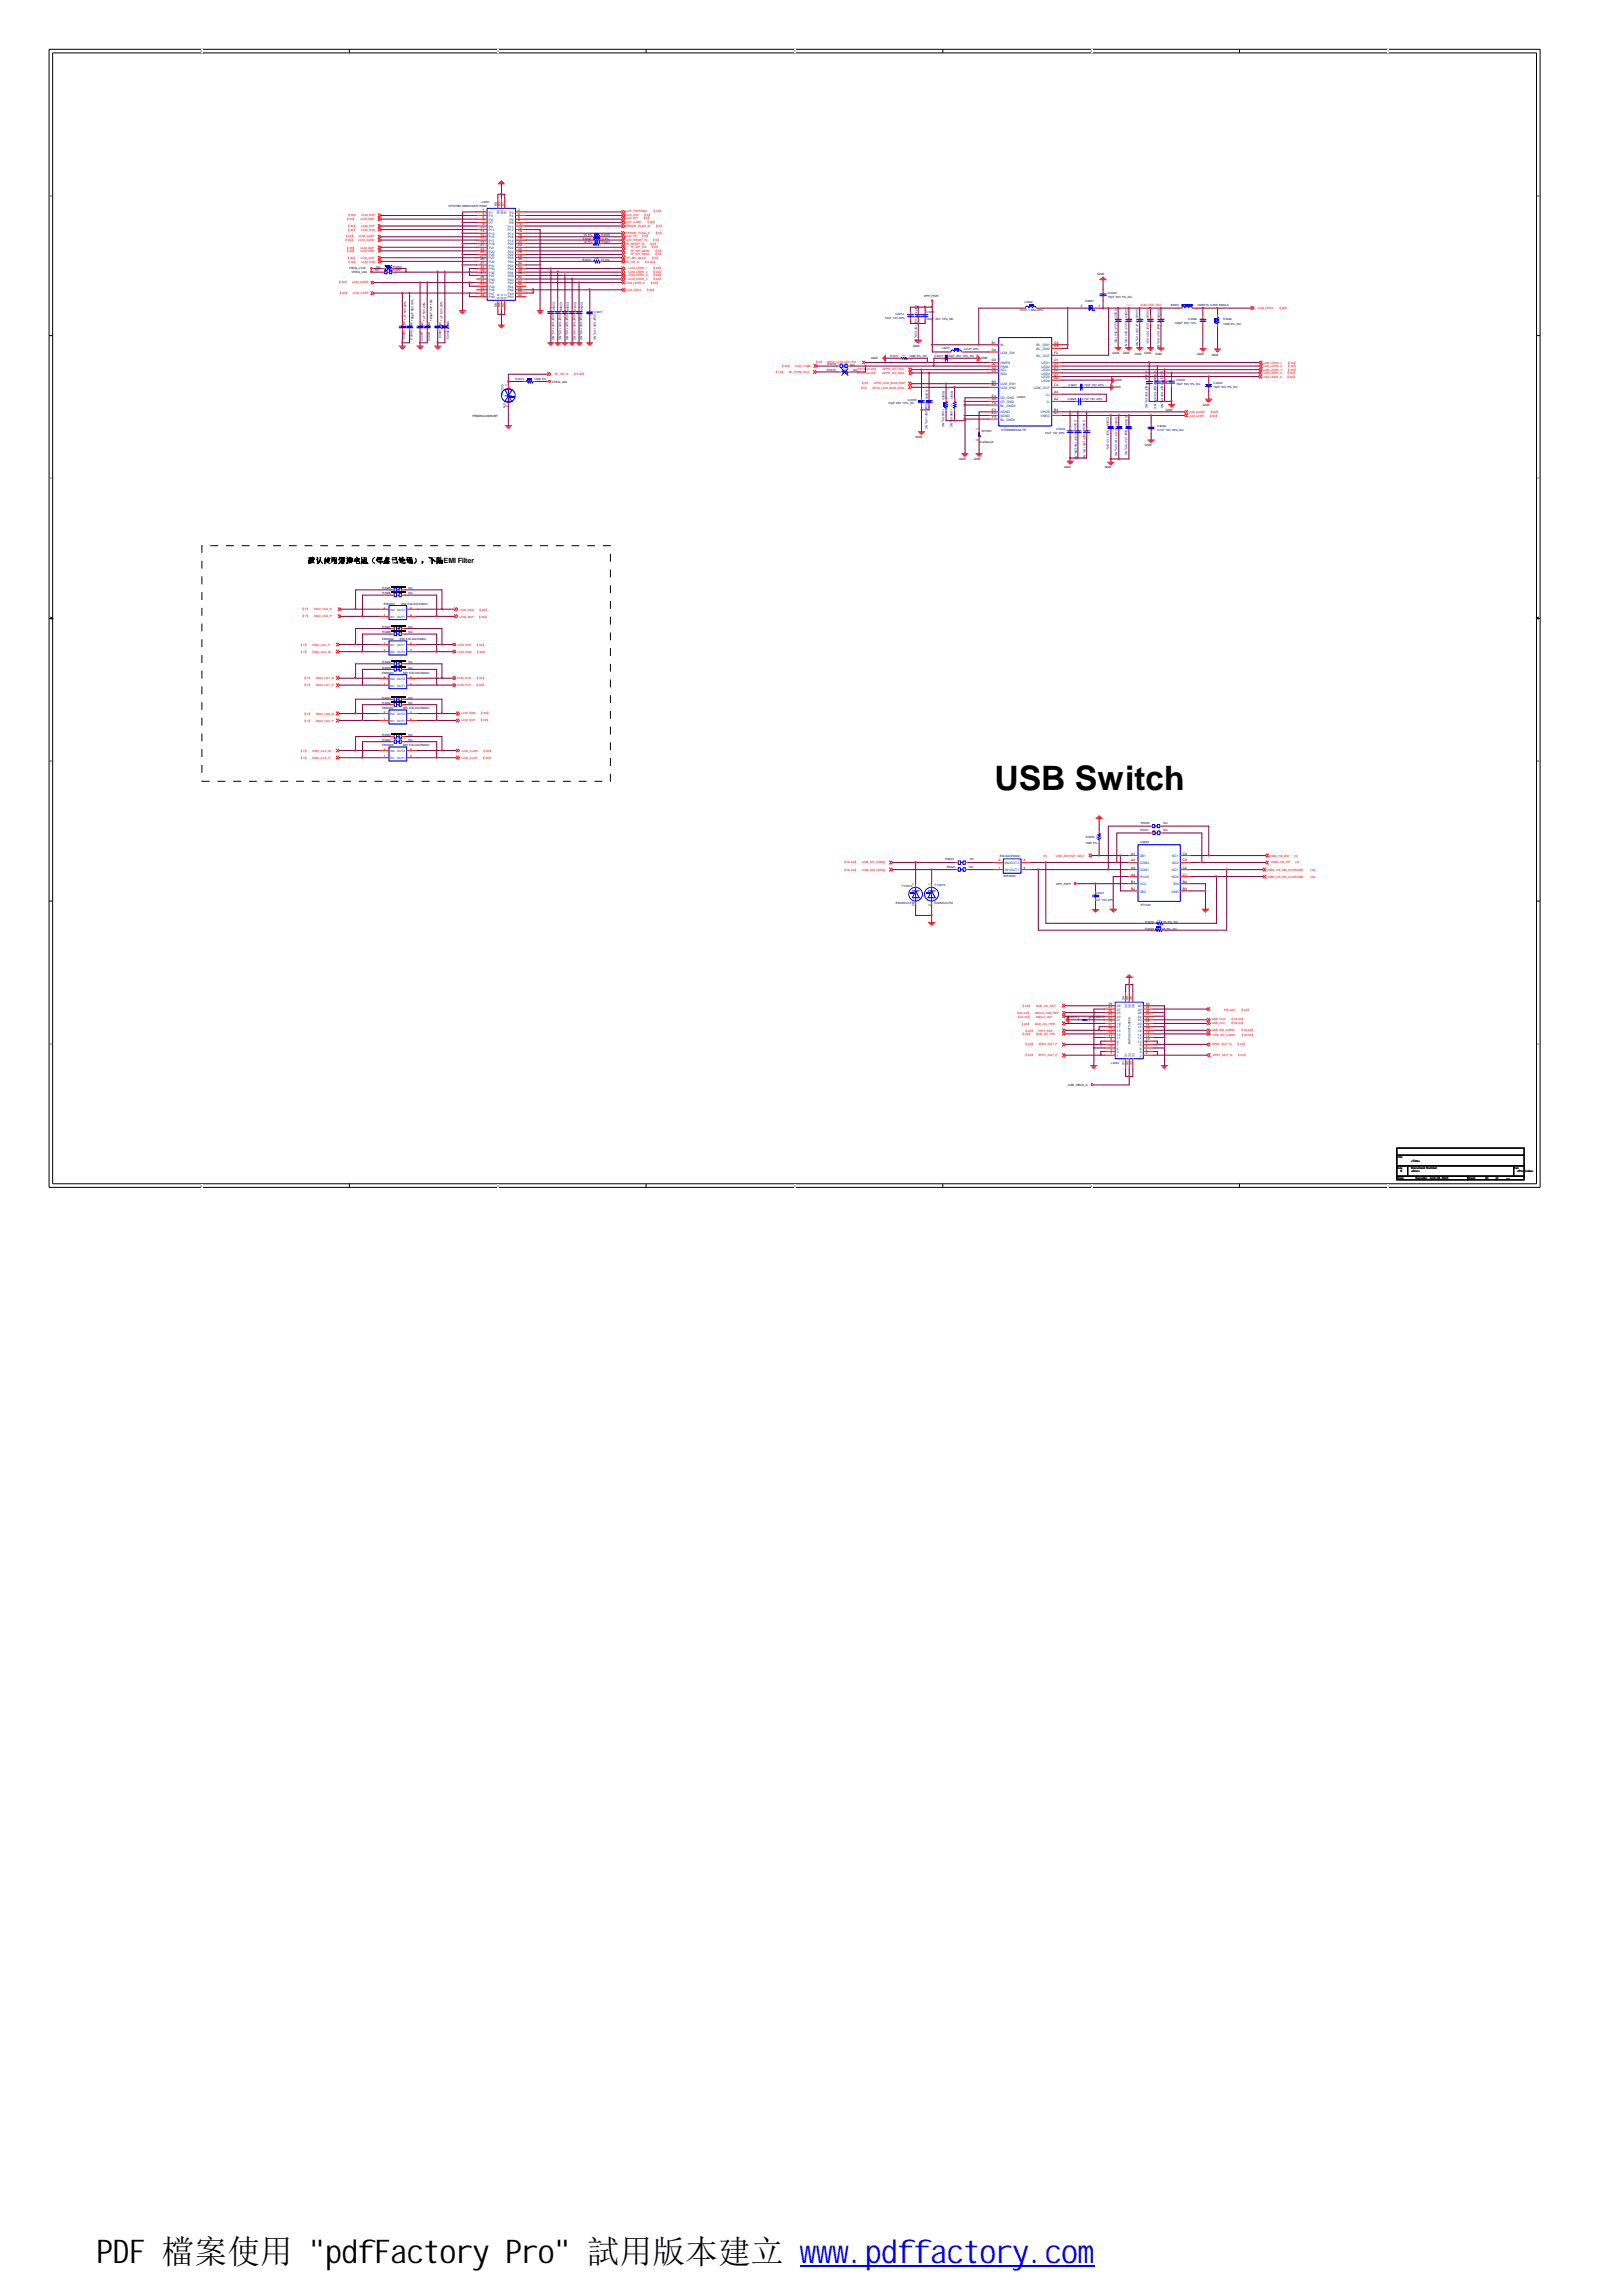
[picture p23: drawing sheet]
<svg xmlns="http://www.w3.org/2000/svg" width="210mm" height="297mm" viewBox="0 0 210 297" stroke-linecap="round" stroke-linejoin="round" font-family="sans-serif">
<defs><g id="words">
<text font-size="4.4" x="128.7" y="102.2">USB Switch</text>
<text font-size="4.2" x="12.5" y="292.7">PDF 檔案使用 &quot;pdfFactory Pro&quot; 試用版本建立 www.pdffactory.com</text>
<text font-size=".9" x="39.9" y="72.8">默认使用短接电阻（焊盘已连通），不贴EMI Filter</text>
<g font-size=".4" fill="#f00">
<text x="44.8" y="28.4">【30】</text>
<text x="44.9" y="29.9">【30】</text>
<text x="44.9" y="29.4">【30】</text>
<text x="45" y="28">【30】</text>
<text x="46.7" y="28.4">LCM_D0N</text>
<text x="46.7" y="29.9">LCM_D1N</text>
<text x="46.7" y="29.4">LCM_D1P</text>
<text x="46.8" y="28">LCM_D0P</text>
<text x="80.9" y="27.5">LCD_THERMAL</text>
<text x="80.9" y="27.9">LCD_IDO</text>
<text x="80.9" y="28.4">LCD_ID1</text>
<text x="80.9" y="28.9">LCD_CABC</text>
<text x="80.9" y="29.4">ERROR_FLAG_M</text>
<text x="83.2" y="28.4">【5】</text>
<text x="83.3" y="27.9">【5】</text>
<text x="83.7" y="28.9">【30】</text>
<text x="84.5" y="27.5">【14】</text>
<text x="84.8" y="29.4">【5】</text>
<text x="44.6" y="31.2">【30】</text>
<text x="44.6" y="30.7">【30】</text>
<text x="44.8" y="32.5">【30】</text>
<text x="44.9" y="33.5">【30】</text>
<text x="45" y="34">【30】</text>
<text x="46.4" y="31.2">LCM_CLKN</text>
<text x="46.4" y="30.7">LCM_CLKP</text>
<text x="46.7" y="32.5">LCM_D2N</text>
<text x="46.7" y="32.2">LCM_D2P</text>
<text x="46.7" y="33.5">LCM_D3P</text>
<text x="46.8" y="34">LCM_D3N</text>
<text x="80.9" y="30.3">ERROR_FLAG_S</text>
<text x="80.9" y="30.7">LCD_TE</text>
<text x="80.9" y="31.2">LCD_RESET_N</text>
<text x="80.9" y="31.7">TS_RESET_N</text>
<text x="80.9" y="34">TS_INT_N</text>
<text x="81.1" y="33.5">TP_SPI_SCLK</text>
<text x="81.3" y="35.8">LCM_LEDK_3</text>
<text x="81.3" y="35.3">LCM_LEDK_2</text>
<text x="81.3" y="34.8">LCM_LEDK_1</text>
<text x="81.6" y="32.1">TP_SPI_CS</text>
<text x="81.6" y="32.5">TP_SPI_MOSI</text>
<text x="81.6" y="33">TP_SPI_MISO</text>
<text x="83" y="30.7">【5】</text>
<text x="83.4" y="34">【5,30】</text>
<text x="84" y="31.7">【5】</text>
<text x="84.3" y="32.1">【5】</text>
<text x="84.3" y="33.5">【5】</text>
<text x="84.4" y="31.2">【5】</text>
<text x="84.5" y="35.8">【30】</text>
<text x="84.5" y="35.3">【30】</text>
<text x="84.5" y="34.8">【30】</text>
<text x="84.7" y="32.5">【5】</text>
<text x="84.7" y="33">【5】</text>
<text x="84.8" y="30.3">【5】</text>
<text x="43.8" y="36.6">【30】</text>
<text x="43.9" y="38">【30】</text>
<text x="45.6" y="36.6">LCM_AVDD</text>
<text x="45.7" y="38">LCM_AVEE</text>
<text x="81" y="37.6">LCM_LEDA</text>
<text x="81" y="36.7">LCM_LEDK_5</text>
<text x="81.3" y="36.2">LCM_LEDK_4</text>
<text x="83.6" y="37.6">【30】</text>
<text x="84.1" y="36.7">【30】</text>
<text x="84.5" y="36.2">【30】</text>
<text x="147.6" y="39.6">LCM_LED_OUT</text>
<text x="162.8" y="39.9">LCM_LEDA</text>
<text x="165.4" y="39.9">【30】</text>
<text x="101.1" y="47.5">【30】</text>
<text x="102.9" y="47.5">LCD_CABC</text>
<text x="105.5" y="47">【5】</text>
<text x="107.1" y="47">GPIO_LCM_LED_EN</text>
<text x="110.8" y="47.9">【5,18,23,29】</text>
<text x="114.2" y="47.9">APPS_I2C_SCL</text>
<text x="163.4" y="47.1">LCM_LEDK_1</text>
<text x="163.4" y="47.5">LCM_LEDK_2</text>
<text x="163.4" y="47.9">LCM_LEDK_3</text>
<text x="166.6" y="47.1">【30】</text>
<text x="166.6" y="47.5">【30】</text>
<text x="166.6" y="47.9">【30】</text>
<text x="71.8" y="48.5">TS_INT_N</text>
<text x="74.2" y="48.5">【5,30】</text>
<text x="100.3" y="48.2">【14】</text>
<text x="102.1" y="48.2">BL_PWM_OUT</text>
<text x="110.8" y="48.4">【5,18,23,29】</text>
<text x="111.3" y="50.3">【5】</text>
<text x="111.5" y="49.7">【5】</text>
<text x="112.9" y="50.3">GPIO_LCM_BIAS_ENN</text>
<text x="113.1" y="49.7">GPIO_LCM_BIAS_ENP</text>
<text x="114.2" y="48.4">APPS_I2C_SDA</text>
<text x="153.8" y="53.5">LCM_AVDD</text>
<text x="153.8" y="53.9">LCM_AVEE</text>
<text x="156.5" y="53.9">【30】</text>
<text x="156.5" y="53.5">【30】</text>
<text x="163.4" y="48.4">LCM_LEDK_4</text>
<text x="163.4" y="48.9">LCM_LEDK_5</text>
<text x="166.5" y="48.4">【30】</text>
<text x="166.5" y="48.9">【30】</text>
<text x="38.8" y="83.6">【7】</text>
<text x="39" y="79.9">【7】</text>
<text x="39" y="79">【7】</text>
<text x="40.4" y="83.6">DSI0_LN3_P</text>
<text x="40.6" y="79.9">DSI0_LN2_P</text>
<text x="40.6" y="79">DSI0_LN2_M</text>
<text x="59.2" y="83.6">LCM_D3P</text>
<text x="59.5" y="79">LCM_D2N</text>
<text x="59.5" y="79.9">LCM_D2P</text>
<text x="61.6" y="83.6">【30】</text>
<text x="61.9" y="79.9">【30】</text>
<text x="61.9" y="79">【30】</text>
<text x="38.8" y="84.4">【7】</text>
<text x="39.3" y="88.8">【7】</text>
<text x="39.3" y="87.9">【7】</text>
<text x="40.4" y="84.4">DSI0_LN3_M</text>
<text x="40.9" y="88.8">DSI0_LN1_P</text>
<text x="40.9" y="87.9">DSI0_LN1_M</text>
<text x="59.2" y="88.8">LCM_D1P</text>
<text x="59.2" y="87.9">LCM_D1N</text>
<text x="59.2" y="84.4">LCM_D3N</text>
<text x="61.6" y="88.8">【30】</text>
<text x="61.6" y="87.9">【30】</text>
<text x="61.6" y="84.4">【30】</text>
<text x="39.3" y="93.4">【7】</text>
<text x="39.3" y="92.4">【7】</text>
<text x="40.9" y="93.4">DSI0_LN0_P</text>
<text x="40.9" y="92.4">DSI0_LN0_M</text>
<text x="59.7" y="92.4">LCM_D0N</text>
<text x="59.7" y="93.3">LCM_D0P</text>
<text x="62.1" y="93.3">【30】</text>
<text x="62.1" y="92.4">【30】</text>
<text x="38.8" y="98.2">【7】</text>
<text x="38.8" y="97.3">【7】</text>
<text x="40.4" y="98.2">DSI0_CLK_P</text>
<text x="40.4" y="97.3">DSI0_CLK_M</text>
<text x="59.8" y="97.3">LCM_CLKN</text>
<text x="59.8" y="98.2">LCM_CLKP</text>
<text x="62.4" y="98.2">【30】</text>
<text x="62.4" y="97.3">【30】</text>
<text x="109.2" y="111.7">【30,33】</text>
<text x="109.2" y="112.6">【30,33】</text>
<text x="111.6" y="111.7">USB_DP_CONN</text>
<text x="111.6" y="112.6">USB_DM_CONN</text>
<text x="135" y="110.8">[5]</text>
<text x="136.7" y="110.8">USB_SWITCH_SEL1</text>
<text x="163.9" y="112.7">USB0_HS_DM_CHARGER</text>
<text x="164" y="113.6">USB0_HS_DP_CHARGER</text>
<text x="164.2" y="110.9">USB0_HS_DM</text>
<text x="164.5" y="111.7">USB0_HS_DP</text>
<text x="167.5" y="110.9">[4]</text>
<text x="167.6" y="111.7">[4]</text>
<text x="169.5" y="112.7">[18]</text>
<text x="169.5" y="113.6">[18]</text>
<text x="131.5" y="131.2">【22,23】</text>
<text x="131.6" y="131.6">【22,23】</text>
<text x="132.2" y="130.2">【23】</text>
<text x="133.9" y="131.2">AMIC2_INM_REF</text>
<text x="134.1" y="130.2">SUB_HS_DET</text>
<text x="134.1" y="131.6">AMIC2_INP</text>
<text x="158.4" y="130.8">FM_ANT</text>
<text x="160.5" y="130.8">【34】</text>
<text x="132.1" y="132.6">【23】</text>
<text x="132.2" y="133.9">【23】</text>
<text x="132.6" y="133.5">【22】</text>
<text x="132.6" y="135.2">【23】</text>
<text x="132.6" y="136.6">【23】</text>
<text x="133.9" y="132.6">SUB_AU_HPR</text>
<text x="134.1" y="133.9">SUB_AU_HPL</text>
<text x="134.4" y="133.5">HPH_REF</text>
<text x="134.4" y="135.2">SPK2_OUT_P</text>
<text x="134.4" y="136.6">SPK1_OUT_P</text>
<text x="156.8" y="132">USB_CC2</text>
<text x="156.8" y="132.5">USB_CC1</text>
<text x="156.8" y="133.4">USB_DM_CONN</text>
<text x="156.9" y="135.2">SPK2_OUT_N</text>
<text x="156.9" y="134">USB_DP_CONN</text>
<text x="157" y="136.6">SPK1_OUT_N</text>
<text x="159.3" y="132">【29,33】</text>
<text x="159.3" y="132.5">【29,33】</text>
<text x="160" y="135.2">【23】</text>
<text x="160.1" y="136.6">【23】</text>
<text x="160.5" y="133.4">【30,33】</text>
<text x="160.6" y="134">【30,33】</text>
</g>
<g font-size=".4" fill="#000080">
<text x="58" y="26.8">WP27MD-SM50VA5-R15000</text>
<text x="62.3" y="26.3">J3001</text>
<text x="48.6" y="35.1">NC</text>
<text x="48.7" y="34.7">NC</text>
<text x="50.8" y="34.7">R3050</text>
<text x="50.8" y="35.1">R3051</text>
<text x="75.4" y="31">R3006</text>
<text x="75.4" y="33.7">R3012</text>
<text x="75.5" y="31.4">1K 5%</text>
<text x="75.5" y="30.6">1K 5%</text>
<text x="77.7" y="31">1K 5%</text>
<text x="77.8" y="33.7">1K 5%</text>
<text x="77.8" y="30.6">R3005</text>
<text x="77.9" y="31.5">R3007</text>
<text x="71.5" y="40.7" transform="rotate(90 71.5 40.7)">33pF 50V 10%_NC</text>
<text x="71.5" y="39" transform="rotate(90 71.5 39)">C3007</text>
<text x="72.3" y="40.7" transform="rotate(90 72.3 40.7)">33pF 50V 10%_NC</text>
<text x="72.5" y="39" transform="rotate(90 72.5 39)">C3008</text>
<text x="73.3" y="40.7" transform="rotate(90 73.3 40.7)">33pF 50V 10%_NC</text>
<text x="73.4" y="39" transform="rotate(90 73.4 39)">C3009</text>
<text x="74.2" y="40.7" transform="rotate(90 74.2 40.7)">33pF 50V 10%_NC</text>
<text x="74.3" y="39" transform="rotate(90 74.3 39)">C3010</text>
<text x="75.1" y="40.7" transform="rotate(90 75.1 40.7)">33pF 50V 10%_NC</text>
<text x="75.2" y="39" transform="rotate(90 75.2 39)">C3500</text>
<text x="76.8" y="40.7" transform="rotate(90 76.8 40.7)">33pF 50V 10%_NC</text>
<text x="76.9" y="40.5">C3011</text>
<text x="114.5" y="41.3">10uF 10V 20%</text>
<text x="115.9" y="40.8">C3014</text>
<text x="118.4" y="41" transform="rotate(90 118.4 41)">10uF 10V 20%_NC</text>
<text x="118.4" y="39.4" transform="rotate(90 118.4 39.4)">C3015</text>
<text x="119.8" y="40.5">C3016</text>
<text x="119.8" y="41.4">100p</text>
<text x="120.7" y="41.4">F 25V 10%_NC</text>
<text x="132" y="40.2">10UH 1.65A 20%</text>
<text x="132.6" y="39.2">L3002</text>
<text x="140.5" y="39.1">D3001</text>
<text x="143.4" y="38">C3020</text>
<text x="143.4" y="38.5">15pF 50V 5%_NC</text>
<text x="144.3" y="40" transform="rotate(90 144.3 40)">C3021</text>
<text x="144.3" y="41.6" transform="rotate(90 144.3 41.6)">2.2uF 35V 10%</text>
<text x="145.6" y="41.6" transform="rotate(90 145.6 41.6)">2.2uF 35V 10%_NC</text>
<text x="145.7" y="39.9" transform="rotate(90 145.7 39.9)">C3022</text>
<text x="147" y="40" transform="rotate(90 147 40)">C3023</text>
<text x="147" y="41.6" transform="rotate(90 147 41.6)">1uF 35V 10%_NC</text>
<text x="148.4" y="40" transform="rotate(90 148.4 40)">C3024</text>
<text x="148.4" y="41.7" transform="rotate(90 148.4 41.7)">2.2uF 35V 10%</text>
<text x="149.8" y="41.6" transform="rotate(90 149.8 41.6)">100pF 50V 10%_NC</text>
<text x="149.8" y="40" transform="rotate(90 149.8 40)">C3025</text>
<text x="151.5" y="39.6">B3001</text>
<text x="152" y="41.9">100pF 50V 10%</text>
<text x="153.8" y="41.4">C3026</text>
<text x="154.9" y="39.6">100M/1K 0.25R 600mA</text>
<text x="158.3" y="41.4">R3022</text>
<text x="52.5" y="43.9" transform="rotate(-90 52.5 43.9)">C3005</text>
<text x="52.5" y="42.1" transform="rotate(-90 52.5 42.1)">NC</text>
<text x="53.4" y="43.9" transform="rotate(-90 53.4 43.9)">C3006</text>
<text x="53.4" y="42.2" transform="rotate(-90 53.4 42.2)">NC</text>
<text x="54.7" y="44.1" transform="rotate(-90 54.7 44.1)">C3003</text>
<text x="54.8" y="42.1" transform="rotate(-90 54.8 42.1)">NC</text>
<text x="55.7" y="44.1" transform="rotate(-90 55.7 44.1)">C3004</text>
<text x="55.7" y="42.2" transform="rotate(-90 55.7 42.2)">NC</text>
<text x="57.1" y="43.8" transform="rotate(-90 57.1 43.8)">C3001</text>
<text x="57.1" y="42.1" transform="rotate(-90 57.1 42.1)">NC</text>
<text x="58.1" y="43.8" transform="rotate(-90 58.1 43.8)">C3002</text>
<text x="58.1" y="42.1" transform="rotate(-90 58.1 42.1)">NC</text>
<text x="107.1" y="47.3">R3018</text>
<text x="110.1" y="47.4">NC</text>
<text x="115.2" y="46.1">R3017</text>
<text x="117.6" y="46.1">100K 5%_NC</text>
<text x="120.9" y="46.2">C3017</text>
<text x="121.9" y="45.2">L3001</text>
<text x="122.7" y="46.2">33pF 25V 10%_NC</text>
<text x="124.7" y="45.3">2.2uH 20%</text>
<text x="150.2" y="48" transform="rotate(90 150.2 48)">C</text>
<text x="158.3" y="42">100K 5%_NC</text>
<text x="65.2" y="51" transform="rotate(-90 65.2 51)">FV3013</text>
<text x="65.4" y="52.7" transform="rotate(-90 65.4 52.7)">NC</text>
<text x="66.7" y="49.2">R3013</text>
<text x="69.1" y="49.2">100K 5%</text>
<text x="107" y="48">R3019</text>
<text x="110.4" y="48">NC</text>
<text x="115" y="52.3">33pF 25V 10%_NC</text>
<text x="117.5" y="51.9">C3018</text>
<text x="119.8" y="52.2" transform="rotate(90 119.8 52.2)">33pF 25V 10%_NC</text>
<text x="119.8" y="50.5" transform="rotate(90 119.8 50.5)">C3019</text>
<text x="121.9" y="52.9" transform="rotate(90 121.9 52.9)">100K 5%_NC</text>
<text x="122" y="50.5" transform="rotate(90 122 50.5)">R3020</text>
<text x="123" y="52.9" transform="rotate(90 123 52.9)">100K 5%_NC</text>
<text x="123.1" y="50.5" transform="rotate(90 123.1 50.5)">R3021</text>
<text x="131.6" y="51.5">U3002</text>
<text x="138.2" y="51.8">C3028</text>
<text x="138.3" y="49.9">C3027</text>
<text x="140" y="51.8">4.7uF 16V 20%</text>
<text x="140.3" y="49.9">10uF 16V 20%</text>
<text x="143.2" y="53.9" transform="rotate(90 143.2 53.9)">C3036</text>
<text x="144.4" y="53.9" transform="rotate(90 144.4 53.9)">C3037</text>
<text x="145.7" y="53.9" transform="rotate(90 145.7 53.9)">C3038</text>
<text x="148.3" y="48" transform="rotate(90 148.3 48)">C</text>
<text x="148.3" y="48.3" transform="rotate(90 148.3 48.3)">30</text>
<text x="148.3" y="48.8" transform="rotate(90 148.3 48.8)">29</text>
<text x="148.3" y="49.7" transform="rotate(90 148.3 49.7)">18pF 50V 5%_NC</text>
<text x="149.4" y="48" transform="rotate(90 149.4 48)">C</text>
<text x="149.4" y="48.3" transform="rotate(90 149.4 48.3)">30</text>
<text x="149.4" y="48.8" transform="rotate(90 149.4 48.8)">30</text>
<text x="149.4" y="49.7" transform="rotate(90 149.4 49.7)">18pF 50V 5%_NC</text>
<text x="150.2" y="48.3" transform="rotate(90 150.2 48.3)">30</text>
<text x="150.2" y="48.7" transform="rotate(90 150.2 48.7)">31</text>
<text x="150.3" y="49.7" transform="rotate(90 150.3 49.7)">18pF 50V 5%_NC</text>
<text x="152.2" y="49.3">C3032</text>
<text x="152.2" y="49.8">18pF 50V 5%_NC</text>
<text x="157.1" y="49.7">C3040</text>
<text x="157.1" y="50.2">18pF 50V 5%_NC</text>
<text x="127" y="55.9">SH1901</text>
<text x="129.6" y="55.7">KTZ8866EKAA-TR</text>
<text x="135.2" y="56.2">10uF 10V 20%</text>
<text x="136.7" y="55.7">C3033</text>
<text x="139.1" y="54.4" transform="rotate(90 139.1 54.4)">C3034</text>
<text x="139.1" y="56" transform="rotate(90 139.1 56)">4.7uF 16V 20%_NC</text>
<text x="140.2" y="54.4" transform="rotate(90 140.2 54.4)">C3035</text>
<text x="140.2" y="56" transform="rotate(90 140.2 56)">33pF 25V 10%_NC</text>
<text x="143.2" y="55.6" transform="rotate(90 143.2 55.6)">10uF 10V 20%</text>
<text x="144.3" y="55.5" transform="rotate(90 144.3 55.5)">4.7uF 16V 20%_NC</text>
<text x="145.6" y="55.6" transform="rotate(90 145.6 55.6)">33pF 25V 10%_NC</text>
<text x="149.7" y="55.2">C3039</text>
<text x="149.7" y="55.8">4.7uF 16V 20%_NC</text>
<text x="49.4" y="76.9">R3026</text>
<text x="49.4" y="76.2">R3025</text>
<text x="52.9" y="76.9">NC</text>
<text x="52.9" y="76.2">NC</text>
<text x="49.4" y="82.8">EMI3002</text>
<text x="49.4" y="81.3">R3027</text>
<text x="49.4" y="81.9">R3028</text>
<text x="49.7" y="78.3">EMI3001</text>
<text x="51.7" y="82.8">EMI EXCX4CE900U</text>
<text x="51.9" y="78.3">EMI EXCX4CE900U</text>
<text x="52.9" y="81.3">NC</text>
<text x="52.9" y="81.9">NC</text>
<text x="49.4" y="85.8">R3029</text>
<text x="49.4" y="86.5">R3030</text>
<text x="49.4" y="87.2">EMI3003</text>
<text x="52.2" y="87.2">EMI EXCX4CE900U</text>
<text x="52.9" y="85.8">NC</text>
<text x="52.9" y="86.5">NC</text>
<text x="49.4" y="91.8">EMI3004</text>
<text x="49.4" y="95.2">R3033</text>
<text x="49.4" y="90.4">R3031</text>
<text x="49.4" y="95.9">R3034</text>
<text x="49.4" y="91.1">R3032</text>
<text x="52.2" y="91.8">EMI EXCX4CE900U</text>
<text x="52.9" y="95.2">NC</text>
<text x="52.9" y="90.4">NC</text>
<text x="52.9" y="95.9">NC</text>
<text x="52.9" y="91.1">NC</text>
<text x="49.4" y="96.5">EMI3005</text>
<text x="52.2" y="96.5">EMI EXCX4CE900U</text>
<text x="147.5" y="107.5">R3037</text>
<text x="147.6" y="106.6">R3036</text>
<text x="150.6" y="106.6">NC</text>
<text x="150.6" y="107.6">NC</text>
<text x="122.3" y="111.3">R3023</text>
<text x="122.5" y="112.3">R3024</text>
<text x="125.4" y="112.3">NC</text>
<text x="125.5" y="111.3">NC</text>
<text x="129.4" y="110.8">EXCX4CE900U</text>
<text x="129.9" y="113.4">EMI3008</text>
<text x="140.5" y="109.2">100K 5%</text>
<text x="140.5" y="108.4">R3035</text>
<text x="147.6" y="109">U3003</text>
<text x="116" y="117">ES05DUCFM</text>
<text x="116.7" y="114.7">FV3014</text>
<text x="120.9" y="117">ES05DUCFM</text>
<text x="121" y="114.6">FV3015</text>
<text x="141.8" y="115.6">C3041</text>
<text x="141.8" y="116.5">1uF 10V 20%</text>
<text x="147.6" y="117.2">ET7429</text>
<text x="148.2" y="119.4">R3038</text>
<text x="150.5" y="119.4">0R 5%_NC</text>
<text x="148.2" y="120.3">R3039</text>
<text x="150.4" y="120.3">0R 5%_NC</text>
<text x="138" y="131.7">SH3315</text>
<text x="143.8" y="137.7">J3002</text>
<text x="146.3" y="135" transform="rotate(-90 146.3 135)">BAF92-30073-0508</text>
</g>
<g font-size=".4">
<text x="62.2" y="29.6">11</text>
<text x="62.4" y="27.3">1</text>
<text x="62.4" y="27.8">3</text>
<text x="62.4" y="28.2">5</text>
<text x="62.4" y="28.6">7</text>
<text x="62.4" y="29.1">9</text>
<text x="64.3" y="26.6" transform="rotate(-90 64.3 26.6)">55</text>
<text x="64.8" y="26.6" transform="rotate(-90 64.8 26.6)">53</text>
<text x="65.2" y="26.6" transform="rotate(-90 65.2 26.6)">51</text>
<text x="67.1" y="29.1">10</text>
<text x="67.1" y="29.6">12</text>
<text x="67.1" y="27.3">2</text>
<text x="67.1" y="27.8">4</text>
<text x="67.1" y="28.2">6</text>
<text x="67.1" y="28.6">8</text>
<text x="45.1" y="34.8">VREG_L13A</text>
<text x="45.5" y="35.4">VREG_L9A</text>
<text x="62.2" y="30">13</text>
<text x="62.2" y="30.5">15</text>
<text x="62.2" y="30.9">17</text>
<text x="62.2" y="31.4">19</text>
<text x="62.2" y="31.9">21</text>
<text x="62.2" y="32.3">23</text>
<text x="62.2" y="32.8">25</text>
<text x="62.2" y="33.2">27</text>
<text x="62.2" y="33.7">29</text>
<text x="62.2" y="34.1">31</text>
<text x="62.2" y="34.6">33</text>
<text x="62.2" y="35.1">35</text>
<text x="62.2" y="35.5">37</text>
<text x="62.2" y="36">39</text>
<text x="67.1" y="30">14</text>
<text x="67.1" y="30.5">16</text>
<text x="67.1" y="30.9">18</text>
<text x="67.1" y="31.4">20</text>
<text x="67.1" y="31.9">22</text>
<text x="67.1" y="32.3">24</text>
<text x="67.1" y="32.8">26</text>
<text x="67.1" y="33.2">28</text>
<text x="67.1" y="33.7">30</text>
<text x="67.1" y="34.1">32</text>
<text x="67.1" y="34.6">34</text>
<text x="67.1" y="35.1">36</text>
<text x="67.1" y="35.5">38</text>
<text x="67.1" y="36">40</text>
<text x="142" y="35.6">GND</text>
<text x="52.6" y="41.3" transform="rotate(-90 52.6 41.3)">1uF 10V 20%</text>
<text x="53.5" y="41.5" transform="rotate(-90 53.5 41.5)">180pF 50V 10%</text>
<text x="55" y="41.5" transform="rotate(-90 55 41.5)">1uF 10V 20%</text>
<text x="55.9" y="41.5" transform="rotate(-90 55.9 41.5)">180pF 50V 10%</text>
<text x="57.3" y="41.5" transform="rotate(-90 57.3 41.5)">1uF 6.3V 20%</text>
<text x="62.2" y="36.4">41</text>
<text x="62.2" y="36.9">43</text>
<text x="62.2" y="37.4">45</text>
<text x="62.2" y="37.8">47</text>
<text x="62.2" y="38.3">49</text>
<text x="64.3" y="39.7" transform="rotate(-90 64.3 39.7)">56</text>
<text x="64.8" y="39.7" transform="rotate(-90 64.8 39.7)">54</text>
<text x="65.2" y="39.7" transform="rotate(-90 65.2 39.7)">52</text>
<text x="67.1" y="36.4">42</text>
<text x="67.1" y="36.9">44</text>
<text x="67.1" y="37.4">46</text>
<text x="67.1" y="37.8">48</text>
<text x="67.1" y="38.3">50</text>
<text x="119.5" y="38.5">VPH_PWR</text>
<text x="139.9" y="39.7">2</text>
<text x="142.2" y="39.7">1</text>
<text x="112.7" y="46.4">GND</text>
<text x="118.2" y="44.9">GND</text>
<text x="126.9" y="46.5">GND</text>
<text x="128.4" y="46.8">D3</text>
<text x="128.4" y="44.5">B1</text>
<text x="128.4" y="45.4">D4</text>
<text x="128.4" y="47.2">D2</text>
<text x="128.4" y="47.7">C2</text>
<text x="136.4" y="46.8">C1</text>
<text x="136.4" y="47.2">D1</text>
<text x="136.4" y="47.7">E1</text>
<text x="136.4" y="45.8">F2</text>
<text x="136.4" y="44.5">G3</text>
<text x="136.4" y="44.9">G4</text>
<text x="144" y="45.8">GND</text>
<text x="145.3" y="45.8">GND</text>
<text x="146.9" y="46">GND</text>
<text x="148.1" y="45.8">GND</text>
<text x="149.5" y="45.9">GND</text>
<text x="154.9" y="46">GND</text>
<text x="156.8" y="46">GND</text>
<text x="61.1" y="54">PESDNC2XD5VBF</text>
<text x="65.7" y="52.7" transform="rotate(-90 65.7 52.7)">2</text>
<text x="65.7" y="49.9" transform="rotate(-90 65.7 49.9)">1</text>
<text x="71.4" y="49.6">VREG_L9A</text>
<text x="128.4" y="53.6">E2</text>
<text x="128.4" y="51.8">A3</text>
<text x="128.4" y="49.5">B3</text>
<text x="128.4" y="50">B2</text>
<text x="128.4" y="51.3">E4</text>
<text x="128.4" y="48.1">C3</text>
<text x="128.4" y="53.2">E3</text>
<text x="128.4" y="52.3">F4</text>
<text x="136.4" y="48.1">F1</text>
<text x="136.4" y="48.6">G1</text>
<text x="136.4" y="49.1">G2</text>
<text x="136.4" y="50.9">A4</text>
<text x="136.4" y="51.8">A2</text>
<text x="136.4" y="50">C4</text>
<text x="136.4" y="53.6">A1</text>
<text x="136.4" y="53.2">B4</text>
<text x="144.2" y="50.2">GND</text>
<text x="144.3" y="49.3">GND</text>
<text x="150.9" y="53.1">GND</text>
<text x="155.7" y="52.5">GND</text>
<text x="118.5" y="56.7">GND</text>
<text x="124.1" y="59.5">GND</text>
<text x="126" y="59.5">GND</text>
<text x="126.6" y="57" transform="rotate(-90 126.6 57)">2</text>
<text x="126.6" y="55.6" transform="rotate(-90 126.6 55.6)">1</text>
<text x="126.7" y="57.3">shortdot-l4</text>
<text x="128.4" y="54.1">F3</text>
<text x="148.2" y="57.7">GND</text>
<text x="137.7" y="60.5">GND</text>
<text x="143" y="60.6">GND</text>
<text x="49.7" y="83.3">1</text>
<text x="49.7" y="79.7">1</text>
<text x="49.7" y="78.8">2</text>
<text x="53.1" y="83.3">4</text>
<text x="53.1" y="79.7">4</text>
<text x="53.1" y="78.8">3</text>
<text x="49.7" y="84.3">2</text>
<text x="49.7" y="88.6">1</text>
<text x="49.7" y="87.7">2</text>
<text x="53.1" y="84.3">3</text>
<text x="53.1" y="88.6">4</text>
<text x="53.1" y="87.7">3</text>
<text x="49.7" y="93.2">1</text>
<text x="49.7" y="92.3">2</text>
<text x="53.1" y="93.2">4</text>
<text x="53.1" y="92.3">3</text>
<text x="49.7" y="98">1</text>
<text x="49.7" y="97.1">2</text>
<text x="53.1" y="98">4</text>
<text x="53.1" y="97.1">3</text>
<text x="129.2" y="112.4">1</text>
<text x="129.2" y="111.4">2</text>
<text x="132.5" y="112.4">4</text>
<text x="132.5" y="111.4">3</text>
<text x="146.4" y="111.4">A2</text>
<text x="146.4" y="112.4">A3</text>
<text x="146.4" y="113.3">A4</text>
<text x="146.4" y="110.6">A1</text>
<text x="153.1" y="111.4">C3</text>
<text x="153.1" y="110.6">C4</text>
<text x="153.1" y="113.3">C1</text>
<text x="153.1" y="112.4">C2</text>
<text x="118.4" y="117.2" transform="rotate(-90 118.4 117.2)">2</text>
<text x="118.4" y="114.5" transform="rotate(-90 118.4 114.5)">1</text>
<text x="120.4" y="117.2" transform="rotate(-90 120.4 117.2)">2</text>
<text x="120.4" y="114.5" transform="rotate(-90 120.4 114.5)">1</text>
<text x="136.7" y="114.5">VPH_PWR</text>
<text x="146.4" y="115.1">B2</text>
<text x="146.4" y="114.2">B1</text>
<text x="153.1" y="115.1">B3</text>
<text x="153.1" y="114.2">B4</text>
<text x="139.5" y="131.8">1</text>
<text x="140.9" y="131.8">2shortdot-l4</text>
<text x="143.5" y="131.8">21</text>
<text x="143.5" y="131.3">23</text>
<text x="143.5" y="130.9">25</text>
<text x="143.5" y="130.4">27</text>
<text x="143.5" y="130">29</text>
<text x="145.5" y="129.3" transform="rotate(-90 145.5 129.3)">34</text>
<text x="146" y="129.3" transform="rotate(-90 146 129.3)">35</text>
<text x="146.5" y="129.3" transform="rotate(-90 146.5 129.3)">36</text>
<text x="148.3" y="131.8">22</text>
<text x="148.3" y="131.3">24</text>
<text x="148.3" y="130.9">26</text>
<text x="148.3" y="130.4">28</text>
<text x="148.3" y="130">30</text>
<text x="143.5" y="134.1">11</text>
<text x="143.5" y="133.6">13</text>
<text x="143.5" y="133.2">15</text>
<text x="143.5" y="132.7">17</text>
<text x="143.5" y="132.3">19</text>
<text x="143.7" y="136.4">1</text>
<text x="143.7" y="135.9">3</text>
<text x="143.7" y="135.5">5</text>
<text x="143.7" y="135">7</text>
<text x="143.7" y="134.6">9</text>
<text x="145.5" y="137.8" transform="rotate(-90 145.5 137.8)">31</text>
<text x="146" y="137.8" transform="rotate(-90 146 137.8)">32</text>
<text x="146.5" y="137.8" transform="rotate(-90 146.5 137.8)">33</text>
<text x="148.3" y="134.6">10</text>
<text x="148.3" y="134.1">12</text>
<text x="148.3" y="133.6">14</text>
<text x="148.3" y="133.2">16</text>
<text x="148.3" y="132.7">18</text>
<text x="148.3" y="136.4">2</text>
<text x="148.3" y="132.3">20</text>
<text x="148.3" y="135.9">4</text>
<text x="148.3" y="135.5">6</text>
<text x="148.3" y="135">8</text>
<text x="138.2" y="140.4">USB_VBUS_C</text>
<text x="180.8" y="149.8">Title</text>
<text x="180.8" y="151.2">Size</text>
<text x="180.8" y="152.6">Date:</text>
<text x="181.2" y="151.7">E</text>
<text x="182.6" y="151.7">&lt;Doc&gt;</text>
<text x="182.6" y="150.3">&lt;Title&gt;</text>
<text x="182.6" y="151.2">Document Number</text>
<text x="183.2" y="152.6">Saturday, April 08, 2023</text>
<text x="189.9" y="152.6">Sheet</text>
<text x="192.2" y="152.6">30</text>
<text x="193.6" y="152.6">of</text>
<text x="194.9" y="152.6">42</text>
<text x="195.9" y="151.2">Rev</text>
<text x="196.3" y="151.7">&lt;RevCode&gt;</text>
</g>
<g font-size=".4" fill="#004080">
<text x="63.2" y="27.6">P1</text>
<text x="63.2" y="29.9">P11</text>
<text x="63.2" y="28.1">P3</text>
<text x="63.2" y="28.6">P5</text>
<text x="63.2" y="29">P7</text>
<text x="63.2" y="29.4">P9</text>
<text x="64.6" y="27.7" transform="rotate(-90 64.6 27.7)">S5</text>
<text x="65.1" y="27.7" transform="rotate(-90 65.1 27.7)">S3</text>
<text x="65.5" y="27.7" transform="rotate(-90 65.5 27.7)">S1</text>
<text x="65.7" y="29.4">P10</text>
<text x="65.7" y="29.9">P12</text>
<text x="66" y="27.6">P2</text>
<text x="66" y="28.1">P4</text>
<text x="66" y="28.6">P6</text>
<text x="66" y="29">P8</text>
<text x="63.2" y="30.4">P13</text>
<text x="63.2" y="30.8">P15</text>
<text x="63.2" y="31.3">P17</text>
<text x="63.2" y="31.7">P19</text>
<text x="63.2" y="32.2">P21</text>
<text x="63.2" y="32.7">P23</text>
<text x="63.2" y="33.1">P25</text>
<text x="63.2" y="33.6">P27</text>
<text x="63.2" y="34">P29</text>
<text x="63.2" y="34.5">P31</text>
<text x="63.2" y="35">P33</text>
<text x="63.2" y="35.4">P35</text>
<text x="63.2" y="35.8">P37</text>
<text x="65.7" y="30.4">P14</text>
<text x="65.7" y="30.8">P16</text>
<text x="65.7" y="31.3">P18</text>
<text x="65.7" y="31.7">P20</text>
<text x="65.7" y="32.2">P22</text>
<text x="65.7" y="32.7">P24</text>
<text x="65.7" y="33.1">P26</text>
<text x="65.7" y="33.6">P28</text>
<text x="65.7" y="34">P30</text>
<text x="65.7" y="34.5">P32</text>
<text x="65.7" y="35">P34</text>
<text x="65.7" y="35.4">P36</text>
<text x="65.7" y="35.8">P38</text>
<text x="63.2" y="36.3">P39</text>
<text x="63.2" y="36.8">P41</text>
<text x="63.2" y="37.2">P43</text>
<text x="63.2" y="37.7">P45</text>
<text x="63.2" y="38.1">P47</text>
<text x="63.2" y="38.6">P49</text>
<text x="64.6" y="38.6" transform="rotate(-90 64.6 38.6)">S6</text>
<text x="65.1" y="38.6" transform="rotate(-90 65.1 38.6)">S4</text>
<text x="65.5" y="38.6" transform="rotate(-90 65.5 38.6)">S2</text>
<text x="65.7" y="36.3">P40</text>
<text x="65.7" y="36.8">P42</text>
<text x="65.7" y="37.2">P44</text>
<text x="65.7" y="37.7">P46</text>
<text x="65.7" y="38.1">P48</text>
<text x="65.7" y="38.6">P50</text>
<text x="129.5" y="47.1">HWEN</text>
<text x="129.5" y="44.8">IN</text>
<text x="129.5" y="45.7">LCM_SW</text>
<text x="129.5" y="47.6">PWM</text>
<text x="134.2" y="46.2">BL_OUT</text>
<text x="134.2" y="44.8">BL_SW1</text>
<text x="134.2" y="45.3">BL_SW2</text>
<text x="134.8" y="47.1">LED1</text>
<text x="134.8" y="47.6">LED2</text>
<text x="66" y="51.9" transform="rotate(-90 66 51.9)">2</text>
<text x="66" y="50.7" transform="rotate(-90 66 50.7)">1</text>
<text x="129.5" y="54">SGND</text>
<text x="129.5" y="52.6">BL_GND2</text>
<text x="129.5" y="52.1">CP_GND</text>
<text x="129.5" y="49.9">LCM_EN1</text>
<text x="129.5" y="50.3">LCM_EN2</text>
<text x="129.5" y="51.7">CD_GND</text>
<text x="129.5" y="48">SCL</text>
<text x="129.5" y="48.5">SDA</text>
<text x="129.5" y="53.5">AGND</text>
<text x="133.8" y="50.3">LCM_OUT</text>
<text x="134.7" y="54">VNEG</text>
<text x="134.7" y="53.5">VPOS</text>
<text x="134.8" y="48">LED3</text>
<text x="134.8" y="48.5">LED4</text>
<text x="134.8" y="48.9">LED5</text>
<text x="134.8" y="49.4">LED6</text>
<text x="135.3" y="51.2">C+</text>
<text x="135.5" y="52.1">C-</text>
<text x="129.5" y="54.4">BL_GND1</text>
<text x="50.5" y="83.6">IN1</text>
<text x="50.5" y="79.9">IN1</text>
<text x="50.5" y="79">IN2</text>
<text x="51.4" y="83.6">OUT1</text>
<text x="51.4" y="79.9">OUT1</text>
<text x="51.4" y="79">OUT2</text>
<text x="50.5" y="84.5">IN2</text>
<text x="50.5" y="88.8">IN1</text>
<text x="50.5" y="87.9">IN2</text>
<text x="51.4" y="84.5">OUT2</text>
<text x="51.4" y="88.8">OUT1</text>
<text x="51.4" y="87.9">OUT2</text>
<text x="50.5" y="93.4">IN1</text>
<text x="50.5" y="92.5">IN2</text>
<text x="51.4" y="93.4">OUT1</text>
<text x="51.4" y="92.5">OUT2</text>
<text x="50.5" y="98.2">IN1</text>
<text x="50.5" y="97.3">IN2</text>
<text x="51.4" y="98.2">OUT1</text>
<text x="51.4" y="97.3">OUT2</text>
<text x="130" y="112.7">IN1OUT1</text>
<text x="130" y="111.8">IN2OUT2</text>
<text x="147.5" y="111.8">COM2</text>
<text x="147.5" y="112.7">COM1</text>
<text x="147.5" y="113.6">/FLAG</text>
<text x="147.5" y="110.9">CB1</text>
<text x="151.6" y="113.6">NO2</text>
<text x="151.6" y="112.7">NO1</text>
<text x="151.7" y="111.8">NC2</text>
<text x="151.7" y="110.9">NC1</text>
<text x="147.5" y="115.5">CB2</text>
<text x="147.5" y="114.5">VCC</text>
<text x="151.6" y="115.5">GND</text>
<text x="151.8" y="114.5">/EN</text>
<text x="144.5" y="131.7">23</text>
<text x="144.5" y="131.2">25</text>
<text x="144.5" y="130.8">27</text>
<text x="144.5" y="130.3">29</text>
<text x="145.9" y="130.4" transform="rotate(-90 145.9 130.4)">34</text>
<text x="146.3" y="130.4" transform="rotate(-90 146.3 130.4)">35</text>
<text x="146.8" y="130.4" transform="rotate(-90 146.8 130.4)">36</text>
<text x="147.2" y="131.7">24</text>
<text x="147.2" y="131.2">26</text>
<text x="147.2" y="130.8">28</text>
<text x="147.2" y="130.3">30</text>
<text x="144.5" y="136.7">1</text>
<text x="144.5" y="134.4">11</text>
<text x="144.5" y="134">13</text>
<text x="144.5" y="133.5">15</text>
<text x="144.5" y="133">17</text>
<text x="144.5" y="132.6">19</text>
<text x="144.5" y="132.2">21</text>
<text x="144.5" y="136.3">3</text>
<text x="144.5" y="135.8">5</text>
<text x="144.5" y="135.3">7</text>
<text x="144.5" y="134.9">9</text>
<text x="145.9" y="136.8" transform="rotate(-90 145.9 136.8)">31</text>
<text x="146.3" y="136.8" transform="rotate(-90 146.3 136.8)">32</text>
<text x="146.8" y="136.8" transform="rotate(-90 146.8 136.8)">33</text>
<text x="147.2" y="134.9">10</text>
<text x="147.2" y="134.4">12</text>
<text x="147.2" y="134">14</text>
<text x="147.2" y="133.5">16</text>
<text x="147.2" y="133">18</text>
<text x="147.2" y="132.6">20</text>
<text x="147.2" y="132.2">22</text>
<text x="147.5" y="136.7">2</text>
<text x="147.5" y="136.3">4</text>
<text x="147.5" y="135.8">6</text>
<text x="147.5" y="135.3">8</text>
</g>
<text font-size=".4" fill="#f0f" x="145.7" y="39.7">15mil</text>
<g font-size=".3">
<text x="26" y="6.8">5</text>
<text x="64.4" y="6.8">4</text>
<text x="102.8" y="6.8">3</text>
<text x="141.2" y="6.8">2</text>
<text x="179.6" y="6.8">1</text>
<text x="6.5" y="25.4">D</text>
<text x="199" y="25.4">D</text>
<text x="6.5" y="62">C</text>
<text x="199" y="62">C</text>
<text x="6.5" y="98.6">B</text>
<text x="199" y="98.6">B</text>
<text x="6.5" y="135.2">A</text>
<text x="199" y="135.2">A</text>
<text x="26" y="153.5">5</text>
<text x="64.4" y="153.5">4</text>
<text x="102.8" y="153.5">3</text>
<text x="141.2" y="153.5">2</text>
<text x="179.6" y="153.5">1</text>
</g>
<g font-size=".2" fill="#00f">
<text x="76.9" y="31.3">0201</text>
<text x="77" y="33.6">0201</text>
<text x="71" y="40.5">0201</text>
<text x="72" y="40.5">0201</text>
<text x="72.9" y="40.5">0201</text>
<text x="73.8" y="40.5">0201</text>
<text x="74.7" y="40.5">0201</text>
<text x="117.6" y="40.9">0402</text>
<text x="118.6" y="40.9">0402</text>
<text x="119.5" y="40.9">0201</text>
<text x="142.5" y="38.2">0201</text>
<text x="144.5" y="41.5">0603</text>
<text x="145.8" y="41.5">0603</text>
<text x="147.3" y="41.5">0603</text>
<text x="148.6" y="41.5">0603</text>
<text x="150" y="41.5">0201</text>
<text x="155.4" y="41.5">0201</text>
<text x="109.1" y="47.9">0201</text>
<text x="116.7" y="46.1">0201</text>
<text x="123.3" y="52.7" transform="rotate(-90 123.3 52.7)">0201</text>
<text x="139.7" y="52.2" transform="rotate(-90 139.7 52.2)">0402</text>
<text x="148.4" y="49.5">0201</text>
<text x="149.4" y="49.5">0201</text>
<text x="150.3" y="49.5">0201</text>
<text x="151.3" y="49.5">0201</text>
<text x="138.2" y="55.9">0402</text>
<text x="139.2" y="55.9">0402</text>
<text x="140.3" y="55.9">0201</text>
<text x="142" y="108.5" transform="rotate(-90 142 108.5)">0201</text>
<text x="149.8" y="119.2">0201</text>
</g>
</g></defs>
<path d="M6.3 6.4h193v147.2h-193zM6.8 6.8h192v146.3h-192z" fill="none" stroke="#000" stroke-width=".13"/>
<g fill="#fff">
<path d="M26 6.4h.2v.4h-.2z"/>
<path d="M26 153.2h.2v.4h-.2z"/>
</g>
<path d="M45.2 6.4v.4M45.2 153.1v.5" fill="none" stroke="#000" stroke-width=".13"/>
<g fill="#fff">
<path d="M64.4 6.4h.2v.4h-.2z"/>
<path d="M64.4 153.2h.2v.4h-.2z"/>
</g>
<path d="M83.6 6.4v.4M83.6 153.1v.5" fill="none" stroke="#000" stroke-width=".13"/>
<g fill="#fff">
<path d="M102.8 6.4h.2v.4h-.2z"/>
<path d="M102.8 153.2h.2v.4h-.2z"/>
</g>
<path d="M122 6.4v.4M122 153.1v.5" fill="none" stroke="#000" stroke-width=".13"/>
<g fill="#fff">
<path d="M141.2 6.4h.2v.4h-.2z"/>
<path d="M141.2 153.2h.2v.4h-.2z"/>
</g>
<path d="M160.4 6.4v.4M160.4 153.1v.5" fill="none" stroke="#000" stroke-width=".13"/>
<g fill="#fff">
<path d="M179.6 6.4h.1v.4h-.1z"/>
<path d="M179.6 153.2h.1v.4h-.1z"/>
<path d="M6.5 25.1h.2v.4h-.2z"/>
<path d="M199 25.1h.2v.4h-.2z"/>
<path d="M6.5 61.7h.2v.4h-.2z"/>
<path d="M199 61.7h.2v.4h-.2z"/>
</g>
<path d="M6.3 43.4h.5M198.8 43.4h.5" fill="none" stroke="#000" stroke-width=".13"/>
<g fill="#fff">
<path d="M6.5 98.2h.2v.5h-.2z"/>
<path d="M199 98.2h.2v.5h-.2z"/>
</g>
<path d="M6.3 80h.5M198.8 80h.5" fill="none" stroke="#000" stroke-width=".13"/>
<g fill="#000" stroke="#000" stroke-width=".13">
<path d="M6.6 79.9l.2 .1-.2 .1z" fill-rule="evenodd"/>
<path d="M198.8 80l.3-.1v.2z" fill-rule="evenodd"/>
</g>
<g fill="#fff">
<path d="M6.5 134.8h.2v.4h-.2z"/>
<path d="M199 134.8h.2v.4h-.2z"/>
</g>
<path d="M6.3 116.6h.5M198.8 116.6h.5M180.8 148.5h16.4v1h-16.4zM180.8 149.5h16.4v1.3h-16.4zM180.8 150.8h1.4v1.4h-1.4zM180.8 152.2h9.1v.4h-9.1zM182.2 150.8h13.7v1.4h-13.7zM189.9 152.2h7.3v.4h-7.3zM195.9 150.8h1.3v1.4h-1.3z" fill="none" stroke="#000" stroke-width=".13"/>
<path d="M26.1 70.6h52.9v30.5h-52.9z" fill="none" stroke="#000" stroke-width=".13" stroke-dasharray="1 1 1 1 1 1 1 1" stroke-linecap="butt"/>
<g fill="none" stroke="#f00" stroke-width=".13">
<path d="M48 36.4l.2 .2-.2 .2M48 37.7l.2 .2-.2 .3M48 35.1l.2 .1-.2 .1zM48 34.6h.1v.2h-.1zM48.2 36.4l.2 .2-.2 .2M48.2 37.7l.2 .2-.2 .3M48.2 35.2h.2M48.2 34.7h.2M48.9 33.1l.2 .2-.2 .3 .2 .2-.2 .3M48.9 31.8l.2 .2-.2 .2 .2 .3-.2 .2M48.9 30.4l.2 .2-.2 .2 .2 .3-.2 .2M48.9 29l.2 .2-.2 .3 .2 .2-.2 .2"/>
<path d="M48.9 27.6l.2 .3-.2 .2 .2 .2-.2 .3M49.1 29l.2 .2-.2 .3 .2 .2-.2 .2M49.1 33.1l.2 .2-.2 .3 .2 .2-.2 .3M49.1 31.8l.2 .2-.2 .2 .2 .3-.2 .2M49.1 30.4l.2 .2-.2 .2 .2 .3-.2 .2M49.1 27.6l.2 .3-.2 .2 .2 .2-.2 .3M64.4 23.8h.9M64.6 23.6h.6M64.7 23.5h.4M64.9 23.4h.1M80.4 27.2l.2 .2-.2 .2 .2 .3-.2 .2 .2 .2-.2 .3 .2 .2-.2 .2 .2 .2-.2 .3M80.4 29.9l.2 .3-.2 .2 .2 .2-.2 .2"/>
<path d="M80.4 31.3l.2 .2-.2 .3M80.4 33.6l.2 .2-.2 .3M80.4 34.5l.2 .2-.2 .3 .2 .2-.2 .2 .2 .2-.2 .3 .2 .2-.2 .3M80.6 27.2l.3 .2-.3 .2 .3 .3-.3 .2 .3 .2-.3 .3 .3 .2-.3 .2 .3 .2-.3 .3M80.6 29.9l.3 .3-.3 .2 .3 .2-.5 .5 .5 .4-.5 .5 .2 .2-.2 .3 .2 .2-.2 .2 .2 .2-.2 .2 .5 .5-.3 .3M80.6 37.2l-.2 .3 .2 .2M80.6 34.5l.3 .2-.3 .3 .3 .2-.3 .2 .3 .2-.3 .3 .3 .2-.5 .5 .2 .2M80.9 30.8l-.3 .3 .3 .2M80.9 31.8l-.3 .2 .3 .2-.3 .3 .3 .2-.3 .2 .3 .2-.3 .2 .3 .3M80.9 37.2l-.3 .3 .3 .2M80.9 36.4l-.3 .2 .3 .2M120.5 38.8h.2v.2h-.2z"/>
<path d="M120.6 39.1v.2M142.3 36.2h.9M142.4 36.1h.6M142.6 35.9h.3M142.7 35.8h.1M161.8 39.6l.3 .3-.3 .2M162.1 39.6l.2 .3-.2 .2M51.6 44.8h.9M51.8 44.9h.6M51.9 45.1h.4M52 45.2h.1M53.9 44.8h.9"/>
<path d="M54.1 44.9h.6M54.2 45.1h.4M54.3 45.2h.1M56.2 44.8h.9M56.3 44.9h.7M56.5 45.1h.4M56.6 45.2h.1M59.4 40.2h.9M59.5 40.4h.7M59.6 40.5h.4M59.8 40.6h.1M64.4 42.1h.9"/>
<path d="M64.6 42.2h.6M64.7 42.3h.4M64.9 42.4h.1M65.3 55.1h1M65.5 55.2h.6M65.6 55.4h.4M65.7 55.5h.1M69.5 40.2h.9M69.6 40.4h.6M69.7 40.5h.4M69.8 40.6h.1M70.8 44.4h4.6"/>
<path d="M70.8 49.3h.2M70.8 48.2l.2 .2-.2 .2M71 44.5h.6M71 49.3h.2v.1h-.2zM71 48.2l.3 .2-.3 .2M71.1 44.6h.4M71.2 44.7h.1M71.9 44.5h.6M72 44.6h.4M72.1 44.7h.1M72.8 44.5h.6M72.9 44.6h.4"/>
<path d="M73.1 44.7h.1M73.7 44.5h.6M73.8 44.6h.4M74 44.7h.1M74.6 44.5h.7M74.8 44.6h.3M74.9 44.7h.1M75.9 44.4h.9M76 44.5h.6M76.1 44.6h.4M76.3 44.7h.1M105.2 47.9l.3 .2-.3 .3"/>
<path d="M105.3 47.1l.2 .3-.2 .2M105.5 47.9l.2 .2-.2 .3M105.5 47.1l.2 .3-.2 .2M108.4 48.1h.5M109.8 48.1h.4M111.5 46.7l.3 .2-.3 .2M111.8 46.7l.2 .2-.2 .2M114.2 46.3v.1M114.3 46.2v.3M114.4 46v.7M114.6 45.9v.9M117.6 47.6l.2 .2-.2 .2"/>
<path d="M117.6 49.4l.2 .2-.2 .3 .2 .2-.2 .2M117.6 48l.2 .2-.2 .3M117.8 47.6l.2 .2-.2 .2M117.8 49.4l.2 .2-.2 .3 .2 .2-.2 .2M117.8 48l.3 .2-.3 .3M118.4 44h.9M118.5 44.1h.7M118.7 44.3h.3M118.8 44.4h.1M118.8 55.9h.9M118.9 56h.6M119 56.1h.4"/>
<path d="M119.2 56.2h.1M124.4 58.7h.9M124.5 58.8h.7M124.7 59h.4M124.8 59.1h.1M126.2 58.7h1M126.4 58.8h.6M126.4 45.9v.9M126.5 59h.4M126.6 46v.7M126.7 59.1h.1M126.7 46.2v.3"/>
<path d="M126.9 46.3v.1M138 59.7h.9M138.2 59.8h.6M138.3 60h.4M143.3 59.8h.9M143.4 59.9h.7M143.8 49.6v.9M143.8 48.8v.9M143.9 49.8v.6M144 48.9v.7M144 49.9v.4M144.1 49.1v.3"/>
<path d="M144.1 50.1v.1M144.2 45h1M144.2 49.2v.1M144.4 45.1h.6M144.5 45.2h.4M144.7 45.4h.1M145.6 45h.9M145.8 45.1h.6M145.9 45.2h.4M146 45.4h.1M147 45h1M147.2 45.1h.6"/>
<path d="M147.3 45.2h.4M147.4 45.4h.1M148.4 45h.9M148.5 56.9h.9M148.5 45.1h.7M148.6 57.1h.7M148.7 45.2h.4M148.8 57.2h.3M148.8 45.4h.1M148.9 57.3h.1M149.8 45h.9M149.9 45.2h.7"/>
<path d="M150.1 45.3h.3M150.2 45.5h.1M151.2 52.3h.9M151.3 52.4h.6M151.4 52.6h.4M151.6 52.7h.1M153.5 53.1l-.3 .2 .3 .2-.3 .2 .3 .3M153.7 53.1l-.2 .2 .2 .2-.2 .2 .2 .3M155.2 45.1h.9M155.4 45.2h.6M155.5 45.4h.4M155.6 45.5h.1"/>
<path d="M156 51.6h.9M156.1 51.8h.6M156.2 51.9h.4M156.4 52.1h.1M157.1 45.2h.9M157.2 45.3h.7M157.4 45.5h.3M157.5 45.6h.1M163.1 48l-.2 .2 .2 .3-.2 .2 .2 .3M163.2 46.7l-.3 .2 .3 .2-.3 .3 .3 .2-.3 .2 .3 .2M163.3 48l-.2 .2 .2 .3-.2 .2 .2 .3M163.4 46.7l-.2 .2 .2 .2-.2 .3 .2 .2-.2 .2 .2 .2"/>
<path d="M43.7 79.5l.2 .2-.2 .3M43.7 78.6l.2 .2-.2 .2M43.9 79.5l.3 .2-.3 .3M43.9 78.6l.3 .2-.3 .2M58.8 78.6l.2 .2-.2 .2M58.8 79.5l.2 .2-.2 .3M59 78.6l.3 .2-.3 .2M59 79.5l.3 .2-.3 .3M138.4 60.1h.1M143.6 60.1h.3M143.7 60.2h.1M43.5 93l.2 .2-.2 .3"/>
<path d="M43.5 92.1l.2 .2-.2 .2M43.5 88.4l.2 .2-.2 .3M43.5 87.5l.2 .2-.2 .3M43.5 97.8l.2 .2-.2 .2M43.5 96.9l.2 .2-.2 .2M43.5 83.2l.2 .2-.2 .2M43.5 84.1l.2 .2-.2 .2M43.7 93l.2 .2-.2 .3M43.7 92.1l.2 .2-.2 .2M43.7 88.4l.2 .2-.2 .3M43.7 87.5l.2 .2-.2 .3M43.7 97.8l.2 .2-.2 .2"/>
<path d="M43.7 96.9l.2 .2-.2 .2M43.7 83.2l.2 .2-.2 .2M43.7 84.1l.2 .2-.2 .2M58.6 83.2l.2 .2-.2 .2M58.6 84.1l.2 .2-.2 .2M58.6 88.4l.2 .2-.2 .3M58.6 87.5l.2 .2-.2 .3M58.8 83.2l.2 .2-.2 .2M58.8 84.1l.2 .2-.2 .2M58.8 88.4l.2 .2-.2 .3M58.8 87.5l.2 .2-.2 .3M59 92.1l.3 .2-.3 .2"/>
<path d="M59 93l.3 .2-.3 .3M59 96.9l.3 .2-.3 .2M59 97.8l.3 .2-.3 .2M59.3 92.1l.2 .2-.2 .2M59.3 93l.2 .2-.2 .3M59.3 96.9l.2 .2-.2 .2M59.3 97.8l.2 .2-.2 .2M115.1 111.4l.2 .2-.2 .2M115.1 112.3l.2 .2-.2 .2M115.3 111.4l.2 .2-.2 .2M115.3 112.3l.2 .2-.2 .2M120.1 119.4h.9"/>
<path d="M120.2 119.5h.7M120.4 119.6h.3M120.5 119.8h.1M139.1 114.2l.2 .1-.2 .1zM139.3 114.3h.2M140.9 110.4l.2 .3-.2 .2M141.1 110.4l.2 .3-.2 .2M141.3 117.7h.9M141.5 117.8h.6M141.6 117.9h.3M141.7 118.1h.1M141.8 105.9h.9"/>
<path d="M141.9 105.7h.7M142.1 105.6h.3M142.2 105.5h.1M143.6 117.6h.9M143.8 117.8h.6M143.9 117.9h.3M144 118.1h.1M155.5 117.6h1M155.7 117.8h.6M155.8 117.9h.4M156 118.1h.1M163.6 112.3l-.2 .2 .2 .2"/>
<path d="M163.6 113.2l-.2 .2 .2 .3M163.8 112.3l-.2 .2 .2 .2M163.9 113.2l-.3 .2 .3 .3M164 110.4l-.3 .3 .3 .2M164 111.4l-.3 .2 .3 .2M164.2 110.4l-.2 .3 .2 .2M164.2 111.4l-.2 .2 .2 .2M137.5 129.9l.2 .2-.2 .2M137.5 130.8l.2 .2-.2 .3 .2 .2-.2 .2M137.5 132.2l.2 .2-.2 .2M137.5 133.1l.2 .2-.2 .2 .2 .3-.2 .2M137.5 134.9l.2 .2-.2 .3"/>
<path d="M137.5 136.3l.2 .2-.2 .2M137.7 129.9l.2 .2-.2 .2M137.7 130.8l.2 .2-.2 .3 .2 .2-.2 .2M137.7 132.2l.2 .2-.2 .2M137.7 133.1l.2 .2-.2 .2 .2 .3-.2 .2M137.7 134.9l.2 .2-.2 .3M137.7 136.3l.2 .2-.2 .2M137.8 131.9v.1M138 131.8v.3M138.1 131.6v.6M138.3 131.5v.9M141.1 137.9h.9"/>
<path d="M141.2 138h.7M141.4 138.2h.3M141.5 138.3h.1M145.7 126.4h.9M145.8 126.3h.6M145.9 126.2h.4M146.1 126.1h.1M150.2 137.9h1M150.4 138h.6M150.5 138.2h.4M150.7 138.3h.1M156.2 131.7l.2 .2-.2 .3 .2 .2-.2 .2"/>
<path d="M156.2 133.1l.2 .2-.2 .2 .2 .3-.2 .2M156.4 130.3l-.3 .2 .3 .3M156.4 131.7l.2 .2-.2 .3 .2 .2-.2 .2M156.4 133.1l.2 .2-.2 .2 .2 .3-.2 .2M156.4 134.9l-.2 .2 .2 .3M156.4 136.3l-.2 .2 .2 .2M156.6 130.3l-.2 .2 .2 .3M156.6 134.9l-.2 .2 .2 .3M156.6 136.3l-.2 .2 .2 .2M141.3 140.2h.1v.2h-.1zM141.5 140.4h.2"/>
</g>
<path d="M108.9 48.1l.1-.2 .1 .4 .2-.4 .1 .4 .2-.4 .1 .4 .1-.2M108.9 47.7l.9 .9M109.8 47.7l-.9 .9" fill="none" stroke="#00f" stroke-width=".13"/>
<path d="M49.9 34.3h.6v.2h-.6z" fill="#00f"/>
<g fill="none" stroke="#00f" stroke-width=".13">
<path d="M49.8 34.7l.1 .2 .1-.4 .2 .4 .1-.4 .1 .4 .2-.4 .1 .2M49.8 34.3l.9 .9M50.7 34.3l-.9 .9M71.8 40.5h.8M71.8 40.3h.8M72.2 40.2v.1M72.2 40.5v.2M73.6 40.5h.8M73.6 40.3h.8M74 40.2v.1M74 40.5v.2M116.5 46.3l.2-.1 .1 .3 .2-.3 .1 .3 .1-.3 .1 .3 .2-.2"/>
<path d="M50.3 82.9h2.3v1.8h-2.3z"/>
</g>
<g fill="none" stroke="#f00" stroke-width=".13">
<path d="M49.3 34.7h.5M50.7 34.7h.5M72.2 39.8v.4M74 39.8v.4M72.2 40.7v.4M74 40.7v.4M116.1 46.3h.4M117.5 46.3h.4M126.7 55.5v.5M126.7 56.4v.5M49 83.4h1.3M49 84.3h1.3"/>
<path d="M52.6 83.4h1.4M52.6 84.3h1.4"/>
</g>
<path d="M126.7 56.4h.1M126.7 56v.4" fill="none" stroke="#00f" stroke-width=".25"/>
<path d="M122.3 46h.2v.6h-.2z" fill="#00f"/>
<path d="M122.3 46.3h.1M122.3 45.9v.9M122.6 46.3h.1M122.6 45.9v.9" fill="none" stroke="#00f" stroke-width=".13"/>
<path d="M121.8 46.3h.5M122.7 46.3h.5" fill="none" stroke="#f00" stroke-width=".13"/>
<path d="M141.6 115.8h.6v.2h-.6z" fill="#00f"/>
<g fill="none" stroke="#00f" stroke-width=".13">
<path d="M49.8 35h.3v.4h-.3zM50.1 35.2h.3M50.4 35h.3v.4h-.3zM142.3 38.3h.9M142.3 38h.9M142.7 37.9v.1M142.7 38.3v.1M117.4 41h.8M117.4 40.7h.8M117.8 40.6v.1M117.8 41v.1M139.5 51.9h.1"/>
<path d="M139.6 51.5v.9M139.8 51.9h.2M139.8 51.5v.9M51 85.7h.3v.4h-.3zM51 81.1h.3v.5h-.3zM51.3 85.9h.3M51.3 81.3h.3M51.6 85.7h.3v.4h-.3zM51.6 81.1h.3v.5h-.3zM141.4 116h.8M141.4 115.8h.8M141.8 115.7v.1"/>
<path d="M141.8 116v.1M147.3 109.3h5.4v7.3h-5.4z"/>
</g>
<g fill="none" stroke="#f00" stroke-width=".13">
<path d="M49.3 35.2h.5M50.7 35.2h.5M142.7 37.5v.4M142.7 38.4v.4M117.8 40.2v.4M117.8 41.1v.5M139 51.9h.5M140 51.9h.4M50.6 85.9h.4M50.6 81.3h.4M51.9 85.9h.5M51.9 81.3h.5"/>
<path d="M141.8 115.3v.4M141.8 116.1v.5M145.9 111.6h1.4M145.9 112.5h1.4M145.9 110.7h1.4M145.9 113.4h1.4M145.9 115.3h1.4M145.9 114.3h1.4M152.7 111.6h1.4M152.7 112.5h1.4M152.7 110.7h1.4M152.7 113.4h1.4"/>
<path d="M152.7 115.3h1.4M152.7 114.3h1.4M139.6 131.9h.5M140.5 131.9h.5"/>
</g>
<path d="M50.6 85.5h1.9v.2h-1.9zM50.6 80.9h1.9v.2h-1.9z" fill="#000"/>
<path d="M140.1 131.9h.4M140.5 131.9h.1" fill="none" stroke="#00f" stroke-width=".25"/>
<path d="M68.3 48.9h.6v.2h-.6z" fill="#00f"/>
<path d="M68.1 49.3l.1-.1 .2 .4 .1-.4 .1 .4 .1-.4 .2 .4 .1-.3M118.4 41h.9M118.4 40.7h.9M118.8 40.6v.1M118.8 41v.1M51 86.3h.3v.5h-.3zM51 81.8h.3v.4h-.3zM51.3 86.6h.3M51.3 82h.3M51.6 86.3h.3v.5h-.3zM51.6 81.8h.3v.4h-.3z" fill="none" stroke="#00f" stroke-width=".13"/>
<path d="M67.6 49.3h.5M69 49.3h.5M118.8 40.2v.4M118.8 41.1v.5M50.6 86.6h.4M50.6 82h.4M51.9 86.6h.5M51.9 82h.5" fill="none" stroke="#f00" stroke-width=".13"/>
<path d="M50.6 86.1h1.9v.2h-1.9zM50.6 81.6h1.9v.2h-1.9z" fill="#000"/>
<path d="M118.9 51.8h.6v.2h-.6z" fill="#00f"/>
<path d="M118.8 52.1h.8M118.8 51.8h.8M119.3 51.8h.1M119.3 52.1v.1M119.3 41h.8M119.3 40.7h.8M119.7 40.6v.1M119.7 41v.1" fill="none" stroke="#00f" stroke-width=".13"/>
<path d="M119.3 51.3v.5M119.3 52.2v.4M119.7 40.2v.4M119.7 41.1v.5" fill="none" stroke="#f00" stroke-width=".13"/>
<path d="M117.8 115.4h.5v.2h-.5z" fill="#00f"/>
<g fill="none" stroke="#00f" stroke-width=".13">
<path d="M118.1 115.3h.9M118.5 114.8v1.8M118.5 115.3l.5 .8h-.9z"/>
<circle cx="118.5" cy="115.7" r=".89"/>
</g>
<path d="M118.5 114.3v.5M118.5 116.6v.5" fill="none" stroke="#f00" stroke-width=".13"/>
<path d="M51.9 42.2h.6v.2h-.6z" fill="#00f"/>
<path d="M51.6 42.2h.9M51.6 42.4h.9M52.1 42.1v.1M52.1 42.4v.1" fill="none" stroke="#00f" stroke-width=".13"/>
<path d="M52.1 41.6v.5M52.1 42.5v.5" fill="none" stroke="#f00" stroke-width=".13"/>
<path d="M76.9 30.2h.6v.2h-.6z" fill="#00f"/>
<path d="M76.8 30.6l.1 .2 .1-.4 .1 .4 .2-.4 .1 .4 .2-.4 .1 .2M50.3 91.8h2.3v1.9h-2.3z" fill="none" stroke="#00f" stroke-width=".13"/>
<path d="M76.3 30.6h.5M77.7 30.6h.4M49 93.2h1.3M49 92.3h1.3M52.6 93.2h1.4M52.6 92.3h1.4" fill="none" stroke="#f00" stroke-width=".13"/>
<path d="M119.9 51.8h.6v.2h-.6z" fill="#00f"/>
<path d="M119.8 52.1h.8M119.8 51.8h.8M120.2 51.8h.1M120.2 52.1v.1" fill="none" stroke="#00f" stroke-width=".13"/>
<path d="M120.2 51.3v.5M120.2 52.2v.4" fill="none" stroke="#f00" stroke-width=".13"/>
<path d="M133.1 39.4h.6v.2h-.6z" fill="#00f"/>
<path d="M132.7 39.8l.1-.1 .1-.1 .2 .1v.1M133.2 39.8v-.1l.2-.1 .1 .1 .1 .1M133.6 39.8l.2-.2 .2 .1 .1 .1" fill="none" stroke="#00f" stroke-width=".13"/>
<path d="M132.3 39.9h.4M134.1 39.9h.5" fill="none" stroke="#f00" stroke-width=".13"/>
<path d="M157.1 41.2h.2v.6h-.2z" fill="#00f"/>
<path d="M157.6 41l.1 .1-.3 .2 .3 .1-.3 .2 .3 .1-.3 .1 .2 .1M129.8 111.1h2.3v1.9h-2.3z" fill="none" stroke="#00f" stroke-width=".13"/>
<path d="M157.6 40.6v.4M157.6 41.9v.5M128.5 112.5h1.3M128.5 111.6h1.3M132.1 112.5h1.4M132.1 111.6h1.4" fill="none" stroke="#f00" stroke-width=".13"/>
<path d="M52.7 42.2h.6v.2h-.6z" fill="#00f"/>
<path d="M52.6 42.2h.8M52.6 42.4h.8M53 42.1v.1M53 42.4v.1" fill="none" stroke="#00f" stroke-width=".13"/>
<path d="M53 41.6v.5M53 42.5v.5" fill="none" stroke="#f00" stroke-width=".13"/>
<path d="M139.8 49.7h.2v.6h-.2z" fill="#00f"/>
<path d="M108.7 47.1h.3v.5h-.3zM109 47.4h.3M109.3 47.1h.3v.5h-.3zM139.7 50.1h.1M139.8 49.7v.8M140 50.1h.2M140 49.7v.8M51 76.7h.3v.5h-.3zM51.3 77h.3M51.6 76.7h.3v.5h-.3z" fill="none" stroke="#00f" stroke-width=".13"/>
<path d="M108.3 47.4h.4M109.6 47.4h.5M139.3 50.1h.4M140.2 50.1h.4M50.6 77h.4M51.9 77h.5" fill="none" stroke="#f00" stroke-width=".13"/>
<path d="M50.6 76.5h1.9v.2h-1.9z" fill="#000"/>
<path d="M122 52.1h.2v.6h-.2z" fill="#00f"/>
<path d="M122.4 52l.2 .1-.3 .1 .3 .2-.3 .1 .3 .1-.3 .1 .1 .2" fill="none" stroke="#00f" stroke-width=".13"/>
<path d="M122.4 51.5v.5M122.4 52.9v.4" fill="none" stroke="#f00" stroke-width=".13"/>
<path d="M143.5 55.2h.6v.2h-.6z" fill="#00f"/>
<g fill="none" stroke="#00f" stroke-width=".13">
<path d="M140.5 39.9h.4M141.1 39.6v-.1h.3v.7h.2v-.1M141.4 39.9h.4M143.3 55.4h.8M143.3 55.2h.8M143.8 55.1v.1M143.8 55.4v.2M124 111.4h.3v.4h-.3zM124.3 111.6h.3M124.6 111.4h.3v.4h-.3zM149.1 106.7h.3v.4h-.3zM149.4 106.9h.4"/>
<path d="M149.8 106.7h.3v.4h-.3z"/>
</g>
<path d="M140 39.9h.5M141.8 39.9h.5M143.8 54.7v.4M143.8 55.6v.4M123.5 111.6h.5M124.9 111.6h.4M148.7 106.9h.4M150.1 106.9h.4" fill="none" stroke="#f00" stroke-width=".13"/>
<path d="M140.9 39.5l.5 .4-.5 .3z" fill-rule="evenodd" fill="#00f" stroke="#00f" stroke-width=".13"/>
<path d="M54.1 42.2h.6v.2h-.6z" fill="#00f"/>
<path d="M53.9 42.2h.9M53.9 42.4h.9M54.4 42.1v.1M54.4 42.4v.1" fill="none" stroke="#00f" stroke-width=".13"/>
<path d="M54.4 41.6v.5M54.4 42.5v.5" fill="none" stroke="#f00" stroke-width=".13"/>
<path d="M75.9 40.4h.6v.2h-.6z" fill="#00f"/>
<path d="M75.9 40.4h.8M75.9 40.6h.8M76.3 40.2v.2M76.3 40.6v.1" fill="none" stroke="#00f" stroke-width=".13"/>
<path d="M76.3 39.8v.4M76.3 40.7v.4" fill="none" stroke="#f00" stroke-width=".13"/>
<path d="M65.9 51.3h.7v.2h-.7z" fill="#00f"/>
<g fill="none" stroke="#00f" stroke-width=".13">
<path d="M65.3 51.2h1M65.3 50.4h1l-.5 .8zM65.8 50.3v1.8M65.8 51.2l.5 .8h-1zM123.5 52l.2 .1-.3 .1 .3 .2-.3 .1 .3 .1-.3 .1 .1 .2M144.3 41.6h.8M144.3 41.3h.8M144.7 41.2v.1M144.7 41.6v.1"/>
<circle cx="65.8" cy="51.2" r=".89"/>
</g>
<path d="M65.8 49.8v.5M65.8 52.1v.5M123.5 51.5v.5M123.5 52.9v.4M144.7 40.8v.4M144.7 41.7v.4" fill="none" stroke="#f00" stroke-width=".13"/>
<path d="M144.5 55.2h.6v.2h-.6z" fill="#00f"/>
<path d="M144.4 55.4h.8M144.4 55.2h.8M144.8 55.1v.1M144.8 55.4v.2" fill="none" stroke="#00f" stroke-width=".13"/>
<path d="M144.8 54.7v.4M144.8 55.6v.4" fill="none" stroke="#f00" stroke-width=".13"/>
<path d="M153.4 39.4h.6v.2h-.6z" fill="#00f"/>
<path d="M153 39.4h1.3v.2h-1.3zM153 39.8l.1-.2 .2 .1v.1M153.4 39.8v-.1l.2-.1 .1 .1 .1 .1M153.8 39.8l.1-.1 .2-.1 .1 .1 .1 .1M148.3 49.6h.8M148.3 49.3h.8M148.7 49.3h.1M148.7 49.6v.1" fill="none" stroke="#00f" stroke-width=".13"/>
<path d="M152.5 39.9h.5M154.3 39.9h.5M148.7 48.8v.5M148.7 49.7v.5" fill="none" stroke="#f00" stroke-width=".13"/>
<path d="M77 30.6h.6v.2h-.6z" fill="#00f"/>
<path d="M76.8 31.1l.1-.2 .1 .4 .2-.4 .1 .4 .2-.4 .1 .4 .1-.2M129.2 43.7h6.9v11.4h-6.9zM124 112.3h.3v.4h-.3zM124.3 112.5h.3M124.6 112.3h.3v.4h-.3zM149.2 107.5h.3v.5h-.3zM149.5 107.8h.3M149.8 107.5h.3v.5h-.3z" fill="none" stroke="#00f" stroke-width=".13"/>
<g fill="none" stroke="#f00" stroke-width=".13">
<path d="M76.3 31.1h.5M77.7 31.1h.4M127.9 53.7h1.3M127.9 52.4h1.3M127.9 44.6h1.3M127.9 51.9h1.3M127.9 46.9h1.3M127.9 49.6h1.3M127.9 50.1h1.3M127.9 51.5h1.3M127.9 45.5h1.3M127.9 47.4h1.3"/>
<path d="M127.9 47.8h1.3M127.9 48.2h1.3M127.9 53.3h1.3M127.9 54.2h1.3M136.1 53.7h1.4M136.1 46h1.4M136.1 44.6h1.4M136.1 45.1h1.4M136.1 51h1.4M136.1 51.9h1.4M136.1 46.9h1.4M136.1 50.1h1.4"/>
<path d="M136.1 47.4h1.4M136.1 47.8h1.4M136.1 48.2h1.4M136.1 53.3h1.4M136.1 48.7h1.4M136.1 49.2h1.4M123.5 112.5h.5M124.9 112.5h.4M148.7 107.8h.5M150.1 107.8h.5"/>
</g>
<path d="M55 42.2h.6v.2h-.6z" fill="#00f"/>
<path d="M54.9 42.2h.8M54.9 42.4h.8M55.3 42.1v.1M55.3 42.4v.1M51 95h.3v.5h-.3zM51.3 95.3h.3M51.6 95h.3v.5h-.3z" fill="none" stroke="#00f" stroke-width=".13"/>
<path d="M55.3 41.6v.5M55.3 42.5v.5M50.6 95.3h.4M51.9 95.3h.5" fill="none" stroke="#f00" stroke-width=".13"/>
<path d="M50.6 94.8h1.9v.2h-1.9z" fill="#000"/>
<path d="M156 49.7h.6v.2h-.6z" fill="#00f"/>
<path d="M145.7 41.6h.8M145.7 41.3h.8M146.1 41.2v.1M146.1 41.6v.1M156 50h.8M156 49.8h.8M156.4 49.7v.1M156.4 50v.2" fill="none" stroke="#00f" stroke-width=".13"/>
<path d="M146.1 40.8v.4M146.1 41.7v.4M156.4 49.2v.5M156.4 50.2v.4" fill="none" stroke="#f00" stroke-width=".13"/>
<path d="M145.7 55.2h.6v.2h-.6z" fill="#00f"/>
<path d="M145.7 55.4h.8M145.7 55.2h.8M146.1 55.1v.1M146.1 55.4v.2M149.4 49.6h.8M149.4 49.3h.8M149.8 49.2v.1M149.8 49.6v.1M51 90.2h.3v.5h-.3zM51.3 90.5h.3M51.6 90.2h.3v.5h-.3zM149.6 119.5l.1-.2 .2 .3 .1-.3 .2 .3 .1-.3 .1 .3 .1-.1" fill="none" stroke="#00f" stroke-width=".13"/>
<path d="M146.1 54.7v.4M146.1 55.6v.4M149.8 48.8v.4M149.8 49.7v.5M50.6 90.5h.4M51.9 90.5h.5M149.1 119.5h.5M150.5 119.5h.5" fill="none" stroke="#f00" stroke-width=".13"/>
<path d="M50.6 90h1.9v.2h-1.9z" fill="#000"/>
<path d="M123.5 45.1h.6v.2h-.6z" fill="#00f"/>
<path d="M123.1 45.5v-.2h.2h.1l.1 .2M123.5 45.5l.1-.2h.1h.2l.1 .2M124 45.5l.2-.2h.1l.1 .2" fill="none" stroke="#00f" stroke-width=".13"/>
<path d="M122.6 45.5h.5M124.5 45.5h.4" fill="none" stroke="#f00" stroke-width=".13"/>
<path d="M56.3 42.2h.6v.2h-.6z" fill="#00f"/>
<path d="M56.2 42.2h.9M56.2 42.4h.9M56.6 42.1v.1M56.6 42.4v.1M147.1 41.6h.8M147.1 41.3h.8M147.5 41.2v.1M147.5 41.6v.1M51 95.7h.3v.5h-.3zM51.3 96h.3M51.6 95.7h.3v.5h-.3z" fill="none" stroke="#00f" stroke-width=".13"/>
<path d="M56.6 41.6v.5M56.6 42.5v.5M147.5 40.8v.4M147.5 41.7v.4M50.6 96h.4M51.9 96h.5" fill="none" stroke="#f00" stroke-width=".13"/>
<path d="M148.7 55.2h.6v.2h-.6z" fill="#00f"/>
<path d="M76.8 31.5l.1 .2 .1-.3 .1 .3 .2-.3 .1 .3 .2-.3 .1 .1M76.8 33.8l.1-.2 .1 .4 .2-.4 .1 .4 .2-.4 .1 .4 .1-.2M148.5 55.5h.9M148.5 55.3h.9M149 55.2v.1M149 55.5v.1M150.3 49.6h.8M150.3 49.3h.8M150.7 49.2v.1M150.7 49.6v.1" fill="none" stroke="#00f" stroke-width=".13"/>
<path d="M76.3 31.5h.5M76.3 33.8h.5M77.7 31.5h.4M77.7 33.8h.4M149 54.7v.5M149 55.6v.5M150.7 48.8v.4M150.7 49.7v.5" fill="none" stroke="#f00" stroke-width=".13"/>
<path d="M149.6 119.9h.6v.2h-.6z" fill="#00f"/>
<path d="M51 90.9h.3v.5h-.3zM51.3 91.2h.3M51.6 90.9h.3v.5h-.3zM149.5 120.3l.1-.2 .1 .4 .2-.4 .1 .4 .2-.4 .1 .4 .1-.2" fill="none" stroke="#00f" stroke-width=".13"/>
<path d="M50.6 91.2h.4M51.9 91.2h.5M149 120.3h.5M150.4 120.3h.4" fill="none" stroke="#f00" stroke-width=".13"/>
<path d="M50.6 90.7h1.9v.2h-1.9z" fill="#000"/>
<path d="M57.2 42.2h.6v.2h-.6z" fill="#00f"/>
<g fill="none" stroke="#00f" stroke-width=".13">
<path d="M57.1 42.1l.9 .4M57.1 42.2h.9M57.1 42.4h.9M57.6 42.1v.1M57.6 42.4v.1M58 42.1l-.9 .4M74.5 40.5h.9M74.5 40.3h.9M74.9 40.2v.1M74.9 40.5v.2M138.1 56h.8M138.1 55.7h.8"/>
<path d="M138.5 55.6v.1M138.5 56v.1M148.5 41.6h.8M148.5 41.3h.8M148.9 41.2v.1M148.9 41.6v.1M151.2 49.6h.8M151.2 49.3h.8M151.6 49.2v.1M151.6 49.6v.1M144.3 129.7h3.7v7.3h-3.7z"/>
</g>
<g fill="none" stroke="#f00" stroke-width=".13">
<path d="M74.9 39.8v.4M57.6 41.6v.5M57.6 42.5v.5M74.9 40.7v.4M138.5 55.2v.4M138.5 56.1v.4M148.9 40.8v.4M148.9 41.7v.4M151.6 48.8v.4M151.6 49.7v.5M142.9 136.5h1.4M142.9 134.7h1.4"/>
<path d="M142.9 134.2h1.4M142.9 133.8h1.4M142.9 133.3h1.4M142.9 132.8h1.4M142.9 132.4h1.4M142.9 131.9h1.4M142.9 131.5h1.4M142.9 131h1.4M142.9 130.5h1.4M142.9 130.1h1.4M142.9 136h1.4M142.9 135.6h1.4"/>
<path d="M142.9 135.1h1.4M145.7 128.3v1.4M145.7 137v1.3M146.1 128.3v1.4M146.1 137v1.3M146.6 128.3v1.4M146.6 137v1.3M148 136.5h1.3M148 134.7h1.3M148 134.2h1.3M148 133.8h1.3M148 133.3h1.3"/>
<path d="M148 132.8h1.3M148 132.4h1.3M148 131.9h1.3M148 131.5h1.3M148 131h1.3M148 130.5h1.3M148 130.1h1.3M148 136h1.3M148 135.6h1.3M148 135.1h1.3"/>
</g>
<path d="M119.9 115.4h.5v.2h-.5z" fill="#00f"/>
<g fill="none" stroke="#00f" stroke-width=".13">
<path d="M63 27h3.7v11.8h-3.7zM70.9 40.5h.8M70.9 40.3h.8M71.3 40.2v.1M71.3 40.5v.2M72.7 40.5h.8M72.7 40.3h.8M73.1 40.2v.1M73.1 40.5v.2M139.1 56h.8M139.1 55.7h.8M139.5 55.6v.1"/>
<path d="M139.5 56v.1M140.2 56h.9M140.2 55.7h.9M140.6 55.6v.1M140.6 56v.1M149.8 41.6h.9M149.8 41.3h.9M150.2 41.2v.1M150.2 41.6v.1M155.3 41.6h.8M155.3 41.3h.8M155.7 41.2v.1"/>
<path d="M155.7 41.6v.1M50.3 78.3h2.3v1.9h-2.3zM51 76.1h.3v.4h-.3zM51.3 76.3h.3M51.6 76.1h.3v.4h-.3zM50.3 87.3h2.3v1.8h-2.3zM50.3 96.6h2.3v1.9h-2.3zM120.1 115.3h.9M120.6 114.8v1.8M120.6 115.3l.4 .8h-.9zM142.2 107.8l.2 .1-.3 .1 .3 .1-.3 .2 .3 .1-.3 .2 .1 .1"/>
<circle cx="120.5" cy="115.7" r=".91"/>
</g>
<g fill="none" stroke="#f00" stroke-width=".13">
<path d="M61.7 27.4h1.3M61.7 29.2h1.3M61.7 29.7h1.3M61.7 30.2h1.3M61.7 30.6h1.3M61.7 31.1h1.3M61.7 31.5h1.3M61.7 32h1.3M61.7 32.5h1.3M61.7 32.9h1.3M61.7 33.3h1.3M61.7 33.8h1.3"/>
<path d="M61.7 27.9h1.3M61.7 34.3h1.3M61.7 34.7h1.3M61.7 35.2h1.3M61.7 35.6h1.3M61.7 36.1h1.3M61.7 36.6h1.3M61.7 37h1.3M61.7 37.5h1.3M61.7 37.9h1.3M61.7 38.4h1.3M61.7 28.3h1.3"/>
<path d="M61.7 28.8h1.3M64.4 25.6v1.4M64.4 38.8v1.4M64.9 25.6v1.4M64.9 38.8v1.4M65.3 25.6v1.4M65.3 38.8v1.4M66.7 27.4h1.4M66.7 29.2h1.4M66.7 29.7h1.4M66.7 30.2h1.4M66.7 30.6h1.4"/>
<path d="M66.7 31.1h1.4M66.7 31.5h1.4M66.7 32h1.4M66.7 32.5h1.4M66.7 32.9h1.4M66.7 33.3h1.4M66.7 33.8h1.4M66.7 27.9h1.4M66.7 34.3h1.4M66.7 34.7h1.4M66.7 35.2h1.4M66.7 35.6h1.4"/>
<path d="M66.7 36.1h1.4M66.7 36.6h1.4M66.7 37h1.4M66.7 37.5h1.4M66.7 37.9h1.4M66.7 38.4h1.4M66.7 28.3h1.4M66.7 28.8h1.4M71.3 39.8v.4M73.1 39.8v.4M71.3 40.7v.4M73.1 40.7v.4"/>
<path d="M139.5 55.2v.4M139.5 56.1v.4M140.6 55.2v.4M140.6 56.1v.4M150.2 40.8v.4M150.2 41.7v.4M155.7 40.8v.4M155.7 41.7v.4M49 79.7h1.3M49 78.8h1.3M50.6 76.3h.4M51.9 76.3h.5"/>
<path d="M52.6 79.7h1.4M52.6 78.8h1.4M49 88.6h1.3M49 87.7h1.3M49 98h1.3M49 97.1h1.3M52.6 88.6h1.4M52.6 87.7h1.4M52.6 98h1.4M52.6 97.1h1.4M120.6 114.3v.5M120.6 116.6v.5"/>
<path d="M142.2 107.3v.5M142.2 108.7v.5"/>
</g>
<path d="M50.6 75.8h1.9v.3h-1.9z" fill="#000"/>
<g fill="none" stroke="#800040" stroke-width=".13">
<path d="M48.4 35.2h.9M48.4 36.6h13.3M48.4 37.9h13.3M48.4 34.7h.9M49.3 27.9h12.4M49.3 28.3h12.4M49.3 29.2h12.4M49.3 30.6h12.4M49.3 31.1h12.4M49.3 32h12.4M49.3 32.5h12.4M49.3 33.3h12.4"/>
<path d="M49.3 33.8h12.4M49.3 29.7h12.4M51.2 35.2h10.5M51.2 34.7h1.3v.5M52.1 37.9v3.7M53 37.9v3.7M54.4 36.6v5M55.3 36.6v5M56.6 35.2v6.4M57.6 35.2v6.4M59.9 28.8h1.8M59.9 30.2h1.8"/>
<path d="M59.9 31.5h1.8M59.9 32.9h1.8M59.9 34.3h1.8M60.7 36.6v.4h1M60.7 37.9v.5h1M61.7 27.4h-1.8v12.8M61.7 34.7h-1v.9h1M64.4 25.6v-.5h.9v.5M64.9 23.8v1.8M68.1 27.4h12.3M68.1 27.9h12.3M68.1 28.3h12.3"/>
<path d="M68.1 28.8h12.3M68.1 29.2h12.3M68.1 30.2h12.3M68.1 30.6h8.2M68.1 31.1h8.2M68.1 31.5h8.2M68.1 32h12.3M68.1 32.5h12.3M68.1 32.9h12.3M68.1 33.3h12.3M68.1 33.8h8.2M68.1 35.2h12.3"/>
<path d="M68.1 36.6h12.3M68.1 37.5h12.3M68.1 36.1h12.3M68.1 35.6h12.3M68.1 34.7h12.3M68.1 29.7h1.8v10.5M68.1 34.3h1.8M69 37.5v.4h-.9M71.3 34.7v5.1M72.2 35.2v4.6M73.1 35.6v4.2M74 36.1v3.7"/>
<path d="M74.9 36.6v3.2M76.3 37.5v2.3M78.1 30.6h2.3M78.1 31.1h2.3M78.1 31.5h2.3M78.1 33.8h2.3M118.8 39.7v.5M119.7 39.7v.5M120.6 39.3v6.2h2M120.6 39.7h-2.8v.5M132.3 39.9h-5.6v4.7M134.6 39.9h5.4"/>
<path d="M138.2 39.9v5.2h-.7M142.3 39.9h10.2M142.7 36.2v1.3M142.7 38.8v1.1M143.5 39.9v6.1h-6M144.7 39.9v.9M146.1 39.9v.9M147.5 39.9v.9M148.9 39.9v.9M150.2 39.9v.9M154.8 39.9h7M155.7 39.9v.9"/>
<path d="M157.6 39.9v.7M52.1 43v1.8M53 43v1.4h-.9M54.4 43v1.8M55.3 43v1.4h-.9M56.6 43v1.8M57.6 43v1.4h-1M64.4 40.2v.5h.9v-.5M64.9 40.2v1.9M65.8 52.6v2.5M65.8 49.3h1.8M69.5 49.3h1.3"/>
<path d="M70.8 48.4h-5v1.4M71.3 41.1v3.3M72.2 41.1v3.3M73.1 41.1v3.3M74 41.1v3.3M74.9 41.1v3.3M76.3 41.1v3.3M105.7 48.1h2.7M105.7 47.4h2.6M110.1 47.4h17.8M112 46.9h15.9M112 47.4v.7h-1.8"/>
<path d="M114.6 46.3h1.5M117.8 41.6v.3h1.9v-.3M117.9 46.3h2.1v.6M118 47.8h9.9M118 49.6h9.9M118 50.1h9.9M118.1 48.2h9.8M118.8 41.6v2.4M119.3 47.8v3.5M119.3 52.6v3.3M120.2 48.2v3.1M120.2 52.6v.4h-.9"/>
<path d="M120.6 44.6h7.3M121.8 46.3h-.9v1.1M122.4 49.6v1.9M122.4 53.3v1.1h2.5M123.2 46.3h3.2M123.5 50.1v1.4M123.5 53.3v1.1M124.9 51.9h3M124.9 52.4h3M124.9 53.7h3M124.9 54.2h3M124.9 45.5h3"/>
<path d="M126.7 56.9v1.8M127.9 51.5h-3v7.2M127.9 53.3h-1.2v2.2M137.5 44.6h.7M137.5 46.9h25.4M137.5 47.4h25.4M137.5 47.8h25.4M137.5 48.2h25.4M137.5 50.1h1.8M137.5 51h5.7v.9h-2.8M137.5 51.9h1.5M137.5 53.3h15.7"/>
<path d="M137.5 53.7h15.7M137.5 48.7h25.4M137.5 49.2h6.3M138.5 53.3v1.9M138.5 56.5v3.2M139.5 53.3v1.9M139.5 56.5v2.8M140.6 50.1h3.2M140.6 53.3v1.9M140.6 56.5v2.8h-2.1M143.8 53.7v1M143.8 56v3.8"/>
<path d="M144.7 42.1v2.9M144.8 53.7v1M144.8 56v3.4M146.1 42.1v2.9M146.1 53.7v1M146.1 56v3.4h-2.3M147.5 42.1v2.9M148.7 46.9v1.9M148.7 50.2v1.7h2.9M148.9 42.1v2.9M149 53.7v1M149 56.1v.8"/>
<path d="M149.8 47.4v1.4M149.8 50.2v1.7M150.2 42.1v2.9M150.7 47.8v1M150.7 50.2v1.7M151.6 48.2v.6M151.6 50.2v2.1M155.7 42.1v3M156.4 48.7v.5M156.4 50.6v1M157.6 42.4v2.8M44.2 78.8h4.8"/>
<path d="M44.2 79.7h4.8M50.6 76.3h-4.6v2.5M50.6 77h-3.7v2.7M52.4 76.3h4.8v2.5M52.4 77h4.1v2.7M54 78.8h4.8M54 79.7h4.8M43.9 83.4h5.1M43.9 84.3h5.1M43.9 92.3h5.1M43.9 93.2h5.1M43.9 97.1h5.1"/>
<path d="M43.9 98h5.1M43.9 88.6h5.1M43.9 87.7h5.1M50.6 81.3h-4.6v2.1M50.6 85.9h-4.6v1.8M50.6 90.5h-4.6v1.8M50.6 95.3h-4.6v1.8M50.6 82h-3.7v2.3M50.6 86.6h-3.7v2M50.6 91.2h-3.7v2M50.6 96h-3.7v2M52.4 81.3h4.8v2.1"/>
<path d="M52.4 85.9h4.8v1.8M52.4 90.5h4.8v1.8M52.4 95.3h4.8v1.8M52.4 82h4.1v2.3M52.4 86.6h4.1v2M52.4 91.2h4.1v2M52.4 96h4.1v2M54 83.4h4.6M54 84.3h4.6M54 92.3h5M54 93.2h5M54 97.1h5"/>
<path d="M54 98h5M54 88.6h4.6M54 87.7h4.6M115.5 111.6h8M115.5 112.5h8M118.5 111.6v2.7M118.5 117.1v1.3h2.1M120.6 112.5v1.8M120.6 117.1v2.3M125.3 111.6h3.2M125.3 112.5h3.2M133.5 111.6h12.4"/>
<path d="M133.5 112.5h12.4M134.4 112.5v7.8h14.6M135.3 111.6v7.9h13.8M139.5 114.3h6.4M141.3 110.7h4.6M141.8 114.3v1M141.8 116.6v1.1M142.2 105.9v1.4M142.2 109.2v1.5M145 110.7v4.6h.9M145.9 113.4h-1.8v4.2M148.7 106.9h-5.3v5.6"/>
<path d="M148.7 107.8h-4.2v3.8M150.5 106.9h5.9v3.8M150.6 107.8h4.9v3.8M154.1 111.6h9.6M154.1 112.5h9.3M154.1 110.7h9.6M154.1 113.4h9.3M154.1 114.3h1.9v3.3M154.1 115.3h1.9M157.4 113.4v6.1h-6.4M158.7 112.5v7.8h-7.9M137.9 130.1h5"/>
<path d="M137.9 131h5M137.9 131.5h5M137.9 132.4h5M137.9 133.3h5M137.9 133.8h5M137.9 135.1h5M137.9 136.5h5M138.3 131.9h1.3M141 131.9h1.9M141.6 134.2h1.3M141.6 135.6h1.3M142.9 130.5h-1.3v7.4"/>
<path d="M142.9 132.8h-.7v.5M142.9 134.7h-.4v.4M142.9 136h-.4v.5M145.7 128.3v-.9h.9v.9M145.7 138.3v1h.9v-1M146.1 126.4v1.9M146.1 138.3v2.1h-4.4M149.3 130.1h1.4v7.8M149.3 130.5h6.8M149.3 131h1.4M149.3 131.5h1.4M149.3 131.9h6.9"/>
<path d="M149.3 132.4h6.9M149.3 132.8h1.4M149.3 133.3h6.9M149.3 133.8h6.9M149.3 134.2h1.4M149.3 134.7h.5v.4M149.3 136h.5v.5M149.3 135.1h6.9M149.3 135.6h1.4M149.3 136.5h6.9"/>
</g>
<g fill="#f0f" stroke="#f0f" stroke-width=".13">
<path d="M57.1 78.7h.1v.1h-.1z" fill-rule="evenodd"/>
<path d="M56.4 79.6h.1v.2h-.1z" fill-rule="evenodd"/>
<path d="M57.1 83.3h.1v.1h-.1z" fill-rule="evenodd"/>
<path d="M56.4 84.2h.1v.1h-.1z" fill-rule="evenodd"/>
<path d="M57.1 92.2h.1v.1h-.1z" fill-rule="evenodd"/>
<path d="M56.4 93.1h.1v.1h-.1z" fill-rule="evenodd"/>
<path d="M57.1 97h.1v.1h-.1z" fill-rule="evenodd"/>
<path d="M56.4 97.9h.1v.1h-.1z" fill-rule="evenodd"/>
<path d="M46.8 97.9h.1v.1h-.1z" fill-rule="evenodd"/>
<path d="M46.8 79.6h.1v.2h-.1z" fill-rule="evenodd"/>
<path d="M45.9 78.7h.1v.1h-.1z" fill-rule="evenodd"/>
<path d="M118.4 111.5h.1v.1h-.1z" fill-rule="evenodd"/>
<path d="M120.5 112.4h.1v.1h-.1z" fill-rule="evenodd"/>
<path d="M120.5 118.4h.1v.1h-.1z" fill-rule="evenodd"/>
<path d="M45.9 87.6h.1v.2h-.1z" fill-rule="evenodd"/>
<path d="M56.4 88.6h.1h-.1z" fill-rule="evenodd"/>
<path d="M57.1 87.6l.1 .1-.1 .1z" fill-rule="evenodd"/>
<path d="M45.9 83.3h.2l-.1 .1z" fill-rule="evenodd"/>
<path d="M46.8 84.2h.1v.1h-.1z" fill-rule="evenodd"/>
<path d="M46.8 88.6h.1h-.1z" fill-rule="evenodd"/>
<path d="M45.9 92.2h.1v.1h-.1z" fill-rule="evenodd"/>
<path d="M46.8 93.1h.1v.1h-.1z" fill-rule="evenodd"/>
<path d="M45.9 97l.2 .1h-.1z" fill-rule="evenodd"/>
<path d="M146.1 127.3h.1v.1h-.1z" fill-rule="evenodd"/>
<path d="M150.6 130.9h.1v.1h-.1z" fill-rule="evenodd"/>
<path d="M141.5 134.1h.1v.1h-.1z" fill-rule="evenodd"/>
<path d="M150.6 131.4h.1v.1h-.1z" fill-rule="evenodd"/>
<path d="M150.6 132.8h.1v.1h-.1z" fill-rule="evenodd"/>
<path d="M142.2 133.2h.1v.1h-.1z" fill-rule="evenodd"/>
<path d="M150.6 134.1h.1v.1h-.1z" fill-rule="evenodd"/>
<path d="M142.4 135h.1v.2h-.1z" fill-rule="evenodd"/>
<path d="M149.7 135h.1v.2h-.1z" fill-rule="evenodd"/>
<path d="M141.5 135.5h.1v.1h-.1z" fill-rule="evenodd"/>
<path d="M150.6 135.5h.1v.1h-.1z" fill-rule="evenodd"/>
<path d="M142.4 136.4l.1 .1v.1z" fill-rule="evenodd"/>
<path d="M149.7 136.4h.1v.1h-.1z" fill-rule="evenodd"/>
<path d="M146.1 139.2h.1v.1h-.1z" fill-rule="evenodd"/>
<path d="M142.7 39.8h.1v.1h-.1z" fill-rule="evenodd"/>
<path d="M118.8 39.6l.1 .1-.1 .1z" fill-rule="evenodd"/>
<path d="M119.6 39.6h.1v.2h-.1z" fill-rule="evenodd"/>
<path d="M120.6 39.6l.1 .1-.1 .1z" fill-rule="evenodd"/>
<path d="M120.6 44.5h.1v.1h-.1z" fill-rule="evenodd"/>
<path d="M126.6 44.5h.1v.1h-.1z" fill-rule="evenodd"/>
<path d="M138.1 44.5h.1v.1h-.1z" fill-rule="evenodd"/>
<path d="M138.1 39.8h.1v.1h-.1z" fill-rule="evenodd"/>
<path d="M143.4 39.8h.1v.1h-.1z" fill-rule="evenodd"/>
<path d="M146 39.8h.1v.1h-.1z" fill-rule="evenodd"/>
<path d="M144.6 39.8h.1v.1h-.1z" fill-rule="evenodd"/>
<path d="M147.4 39.8h.1v.1h-.1z" fill-rule="evenodd"/>
<path d="M148.8 39.8h.1l-.1 .1z" fill-rule="evenodd"/>
<path d="M150.2 39.8h.1v.1h-.1z" fill-rule="evenodd"/>
<path d="M157.5 39.8h.1v.1h-.1z" fill-rule="evenodd"/>
<path d="M155.6 39.8h.1v.1z" fill-rule="evenodd"/>
<path d="M118.8 41.8v.1z" fill-rule="evenodd"/>
<path d="M119.9 46.8h.1v.1h-.1z" fill-rule="evenodd"/>
<path d="M148.6 46.8h.1v.1h-.1z" fill-rule="evenodd"/>
<path d="M111.9 47.3h.1v.1h-.1z" fill-rule="evenodd"/>
<path d="M120.7 47.3h.2l-.1 .1z" fill-rule="evenodd"/>
<path d="M149.7 47.3h.1v.1h-.1z" fill-rule="evenodd"/>
<path d="M119.2 47.7h.1v.1h-.1z" fill-rule="evenodd"/>
<path d="M150.6 47.7h.1v.1h-.1z" fill-rule="evenodd"/>
<path d="M120.2 48.2h.1v.1h-.1z" fill-rule="evenodd"/>
<path d="M151.5 48.2h.2v.1h-.2z" fill-rule="evenodd"/>
<path d="M122.3 49.6h.1v.1h-.1z" fill-rule="evenodd"/>
<path d="M123.4 50h.1v.1h-.1z" fill-rule="evenodd"/>
<path d="M149.7 51.8h.1v.1h-.1z" fill-rule="evenodd"/>
<path d="M124.8 51.8h.1v.1h-.1z" fill-rule="evenodd"/>
<path d="M150.6 51.8h.1v.1h-.1z" fill-rule="evenodd"/>
<path d="M151.5 51.8h.2v.1h-.2z" fill-rule="evenodd"/>
<path d="M124.8 52.3l.1 .1h-.1z" fill-rule="evenodd"/>
<path d="M119.2 53h.1h-.1z" fill-rule="evenodd"/>
<path d="M123.4 54.3h.1v.1h-.1z" fill-rule="evenodd"/>
<path d="M139.4 53.2h.1v.1h-.1z" fill-rule="evenodd"/>
<path d="M138.4 53.2h.2l-.1 .1z" fill-rule="evenodd"/>
<path d="M140.6 53.2v.1z" fill-rule="evenodd"/>
<path d="M143.6 53.7h.2l-.1 .1z" fill-rule="evenodd"/>
<path d="M146 53.7h.1v.1h-.1z" fill-rule="evenodd"/>
<path d="M144.7 53.7h.2l-.1 .1z" fill-rule="evenodd"/>
<path d="M148.9 53.7h.1v.1h-.1z" fill-rule="evenodd"/>
<path d="M124.8 54.3h.1v.1h-.1z" fill-rule="evenodd"/>
<path d="M143.6 59.3h.2l-.1 .1z" fill-rule="evenodd"/>
<path d="M138.4 59.2h.1v.1h-.1z" fill-rule="evenodd"/>
<path d="M139.4 59.2h.1v.1h-.1z" fill-rule="evenodd"/>
<path d="M144.7 59.3h.2l-.1 .1z" fill-rule="evenodd"/>
<path d="M124.8 53.7h.1v.1h-.1z" fill-rule="evenodd"/>
<path d="M124.8 54.1h.1v.1h-.1z" fill-rule="evenodd"/>
<path d="M156.3 48.6h.1v.1h-.1z" fill-rule="evenodd"/>
<path d="M52.5 35.1h.1v.1h-.1z" fill-rule="evenodd"/>
<path d="M56.6 35.1l.1 .1h-.1z" fill-rule="evenodd"/>
<path d="M52 37.8h.1v.2h-.1z" fill-rule="evenodd"/>
<path d="M52 44.2l.1 .1-.1 .1z" fill-rule="evenodd"/>
<path d="M56.6 44.2l.1 .1-.1 .1z" fill-rule="evenodd"/>
<path d="M54.3 44.2l.1 .1-.1 .1z" fill-rule="evenodd"/>
<path d="M65.7 49.3h.1v.1h-.1z" fill-rule="evenodd"/>
<path d="M59.8 30.1h.1v.1h-.1z" fill-rule="evenodd"/>
<path d="M59.8 28.7h.1v.1h-.1z" fill-rule="evenodd"/>
<path d="M59.8 31.4h.1v.1h-.1z" fill-rule="evenodd"/>
<path d="M59.8 34.2h.1v.1h-.1z" fill-rule="evenodd"/>
<path d="M60.7 35.1h.1v.1h-.1z" fill-rule="evenodd"/>
<path d="M59.8 32.8h.1v.1h-.1z" fill-rule="evenodd"/>
<path d="M57.5 35.1h.1v.1h-.1z" fill-rule="evenodd"/>
<path d="M60.7 36.5h.1l-.1 .1z" fill-rule="evenodd"/>
<path d="M54.3 36.5h.1v.1h-.1z" fill-rule="evenodd"/>
<path d="M55.2 36.5h.1v.1h-.1z" fill-rule="evenodd"/>
<path d="M52.9 37.8h.1v.2h-.1z" fill-rule="evenodd"/>
<path d="M60.7 37.8h.1v.2h-.1z" fill-rule="evenodd"/>
<path d="M69.8 34.2h.2v.1h-.2z" fill-rule="evenodd"/>
<path d="M71.2 34.7h.1v.1h-.1z" fill-rule="evenodd"/>
<path d="M72.1 35.1h.1v.1h-.1z" fill-rule="evenodd"/>
<path d="M73 35.6h.1v.1h-.1z" fill-rule="evenodd"/>
<path d="M73.9 36l.2 .1h-.1z" fill-rule="evenodd"/>
<path d="M74.9 36.5v.1z" fill-rule="evenodd"/>
<path d="M68.9 37.4l.1 .1z" fill-rule="evenodd"/>
<path d="M76.2 37.4h.1v.1h-.1z" fill-rule="evenodd"/>
<path d="M64.8 40.6h.1v.1h-.1z" fill-rule="evenodd"/>
<path d="M64.8 25.1h.1v.1z" fill-rule="evenodd"/>
<path d="M142.2 110.6h.1v.1h-.1z" fill-rule="evenodd"/>
<path d="M144.9 110.6h.1v.1h-.1z" fill-rule="evenodd"/>
<path d="M141.7 114.2h.1v.1h-.1z" fill-rule="evenodd"/>
<path d="M155.9 115.2h.1v.1h-.1z" fill-rule="evenodd"/>
<path d="M155.5 111.5v.1z" fill-rule="evenodd"/>
<path d="M156.3 110.6h.1v.1h-.1z" fill-rule="evenodd"/>
<path d="M135.3 111.5h.1v.1h-.1z" fill-rule="evenodd"/>
<path d="M144.4 111.5h.1v.1h-.1z" fill-rule="evenodd"/>
<path d="M157.3 113.3h.2v.2h-.2z" fill-rule="evenodd"/>
<path d="M158.7 112.4h.1v.1h-.1z" fill-rule="evenodd"/>
<path d="M134.3 112.4h.1v.1h-.1z" fill-rule="evenodd"/>
<path d="M143.3 112.4h.1v.1h-.1z" fill-rule="evenodd"/>
<path d="M57.1 78.7h.1v.1h-.1z" fill-rule="evenodd"/>
<path d="M56.4 79.6h.1v.2h-.1z" fill-rule="evenodd"/>
<path d="M57.1 83.3h.1v.1h-.1z" fill-rule="evenodd"/>
<path d="M56.4 84.2h.1v.1h-.1z" fill-rule="evenodd"/>
<path d="M57.1 92.2h.1v.1h-.1z" fill-rule="evenodd"/>
<path d="M56.4 93.1h.1v.1h-.1z" fill-rule="evenodd"/>
<path d="M57.1 97h.1v.1h-.1z" fill-rule="evenodd"/>
<path d="M56.4 97.9h.1v.1h-.1z" fill-rule="evenodd"/>
<path d="M46.8 97.9h.1v.1h-.1z" fill-rule="evenodd"/>
<path d="M46.8 79.6h.1v.2h-.1z" fill-rule="evenodd"/>
<path d="M45.9 78.7h.1v.1h-.1z" fill-rule="evenodd"/>
<path d="M118.4 111.5h.1v.1h-.1z" fill-rule="evenodd"/>
<path d="M120.5 112.4h.1v.1h-.1z" fill-rule="evenodd"/>
<path d="M120.5 118.4h.1v.1h-.1z" fill-rule="evenodd"/>
<path d="M45.9 87.6h.1v.2h-.1z" fill-rule="evenodd"/>
<path d="M56.4 88.6h.1h-.1z" fill-rule="evenodd"/>
<path d="M57.1 87.6l.1 .1-.1 .1z" fill-rule="evenodd"/>
<path d="M45.9 83.3h.2l-.1 .1z" fill-rule="evenodd"/>
<path d="M46.8 84.2h.1v.1h-.1z" fill-rule="evenodd"/>
<path d="M46.8 88.6h.1h-.1z" fill-rule="evenodd"/>
<path d="M45.9 92.2h.1v.1h-.1z" fill-rule="evenodd"/>
<path d="M46.8 93.1h.1v.1h-.1z" fill-rule="evenodd"/>
<path d="M45.9 97l.2 .1h-.1z" fill-rule="evenodd"/>
<path d="M146.1 127.3h.1v.1h-.1z" fill-rule="evenodd"/>
<path d="M150.6 130.9h.1v.1h-.1z" fill-rule="evenodd"/>
<path d="M141.5 134.1h.1v.1h-.1z" fill-rule="evenodd"/>
<path d="M150.6 131.4h.1v.1h-.1z" fill-rule="evenodd"/>
<path d="M150.6 132.8h.1v.1h-.1z" fill-rule="evenodd"/>
<path d="M142.2 133.2h.1v.1h-.1z" fill-rule="evenodd"/>
<path d="M150.6 134.1h.1v.1h-.1z" fill-rule="evenodd"/>
<path d="M142.4 135h.1v.2h-.1z" fill-rule="evenodd"/>
<path d="M149.7 135h.1v.2h-.1z" fill-rule="evenodd"/>
<path d="M141.5 135.5h.1v.1h-.1z" fill-rule="evenodd"/>
<path d="M150.6 135.5h.1v.1h-.1z" fill-rule="evenodd"/>
<path d="M142.4 136.4l.1 .1v.1z" fill-rule="evenodd"/>
<path d="M149.7 136.4h.1v.1h-.1z" fill-rule="evenodd"/>
<path d="M146.1 139.2h.1v.1h-.1z" fill-rule="evenodd"/>
<path d="M142.7 39.8h.1v.1h-.1z" fill-rule="evenodd"/>
<path d="M118.8 39.6l.1 .1-.1 .1z" fill-rule="evenodd"/>
<path d="M119.6 39.6h.1v.2h-.1z" fill-rule="evenodd"/>
<path d="M120.6 39.6l.1 .1-.1 .1z" fill-rule="evenodd"/>
<path d="M120.6 44.5h.1v.1h-.1z" fill-rule="evenodd"/>
<path d="M126.6 44.5h.1v.1h-.1z" fill-rule="evenodd"/>
<path d="M138.1 44.5h.1v.1h-.1z" fill-rule="evenodd"/>
<path d="M138.1 39.8h.1v.1h-.1z" fill-rule="evenodd"/>
<path d="M143.4 39.8h.1v.1h-.1z" fill-rule="evenodd"/>
<path d="M146 39.8h.1v.1h-.1z" fill-rule="evenodd"/>
<path d="M144.6 39.8h.1v.1h-.1z" fill-rule="evenodd"/>
<path d="M147.4 39.8h.1v.1h-.1z" fill-rule="evenodd"/>
<path d="M148.8 39.8h.1l-.1 .1z" fill-rule="evenodd"/>
<path d="M150.2 39.8h.1v.1h-.1z" fill-rule="evenodd"/>
<path d="M157.5 39.8h.1v.1h-.1z" fill-rule="evenodd"/>
<path d="M155.6 39.8h.1v.1z" fill-rule="evenodd"/>
<path d="M118.8 41.8v.1z" fill-rule="evenodd"/>
<path d="M119.9 46.8h.1v.1h-.1z" fill-rule="evenodd"/>
<path d="M148.6 46.8h.1v.1h-.1z" fill-rule="evenodd"/>
<path d="M111.9 47.3h.1v.1h-.1z" fill-rule="evenodd"/>
<path d="M120.7 47.3h.2l-.1 .1z" fill-rule="evenodd"/>
<path d="M149.7 47.3h.1v.1h-.1z" fill-rule="evenodd"/>
<path d="M119.2 47.7h.1v.1h-.1z" fill-rule="evenodd"/>
<path d="M150.6 47.7h.1v.1h-.1z" fill-rule="evenodd"/>
<path d="M120.2 48.2h.1v.1h-.1z" fill-rule="evenodd"/>
<path d="M151.5 48.2h.2v.1h-.2z" fill-rule="evenodd"/>
<path d="M122.3 49.6h.1v.1h-.1z" fill-rule="evenodd"/>
<path d="M123.4 50h.1v.1h-.1z" fill-rule="evenodd"/>
<path d="M149.7 51.8h.1v.1h-.1z" fill-rule="evenodd"/>
<path d="M124.8 51.8h.1v.1h-.1z" fill-rule="evenodd"/>
<path d="M150.6 51.8h.1v.1h-.1z" fill-rule="evenodd"/>
<path d="M151.5 51.8h.2v.1h-.2z" fill-rule="evenodd"/>
<path d="M124.8 52.3l.1 .1h-.1z" fill-rule="evenodd"/>
<path d="M119.2 53h.1h-.1z" fill-rule="evenodd"/>
<path d="M123.4 54.3h.1v.1h-.1z" fill-rule="evenodd"/>
<path d="M139.4 53.2h.1v.1h-.1z" fill-rule="evenodd"/>
<path d="M138.4 53.2h.2l-.1 .1z" fill-rule="evenodd"/>
<path d="M140.6 53.2v.1z" fill-rule="evenodd"/>
<path d="M143.6 53.7h.2l-.1 .1z" fill-rule="evenodd"/>
<path d="M146 53.7h.1v.1h-.1z" fill-rule="evenodd"/>
<path d="M144.7 53.7h.2l-.1 .1z" fill-rule="evenodd"/>
<path d="M148.9 53.7h.1v.1h-.1z" fill-rule="evenodd"/>
<path d="M124.8 54.3h.1v.1h-.1z" fill-rule="evenodd"/>
<path d="M143.6 59.3h.2l-.1 .1z" fill-rule="evenodd"/>
<path d="M138.4 59.2h.1v.1h-.1z" fill-rule="evenodd"/>
<path d="M139.4 59.2h.1v.1h-.1z" fill-rule="evenodd"/>
<path d="M144.7 59.3h.2l-.1 .1z" fill-rule="evenodd"/>
<path d="M124.8 53.7h.1v.1h-.1z" fill-rule="evenodd"/>
<path d="M124.8 54.1h.1v.1h-.1z" fill-rule="evenodd"/>
<path d="M156.3 48.6h.1v.1h-.1z" fill-rule="evenodd"/>
<path d="M52.5 35.1h.1v.1h-.1z" fill-rule="evenodd"/>
<path d="M56.6 35.1l.1 .1h-.1z" fill-rule="evenodd"/>
<path d="M52 37.8h.1v.2h-.1z" fill-rule="evenodd"/>
<path d="M52 44.2l.1 .1-.1 .1z" fill-rule="evenodd"/>
<path d="M56.6 44.2l.1 .1-.1 .1z" fill-rule="evenodd"/>
<path d="M54.3 44.2l.1 .1-.1 .1z" fill-rule="evenodd"/>
<path d="M65.7 49.3h.1v.1h-.1z" fill-rule="evenodd"/>
<path d="M59.8 30.1h.1v.1h-.1z" fill-rule="evenodd"/>
<path d="M59.8 28.7h.1v.1h-.1z" fill-rule="evenodd"/>
<path d="M59.8 31.4h.1v.1h-.1z" fill-rule="evenodd"/>
<path d="M59.8 34.2h.1v.1h-.1z" fill-rule="evenodd"/>
<path d="M60.7 35.1h.1v.1h-.1z" fill-rule="evenodd"/>
<path d="M59.8 32.8h.1v.1h-.1z" fill-rule="evenodd"/>
<path d="M57.5 35.1h.1v.1h-.1z" fill-rule="evenodd"/>
<path d="M60.7 36.5h.1l-.1 .1z" fill-rule="evenodd"/>
<path d="M54.3 36.5h.1v.1h-.1z" fill-rule="evenodd"/>
<path d="M55.2 36.5h.1v.1h-.1z" fill-rule="evenodd"/>
<path d="M52.9 37.8h.1v.2h-.1z" fill-rule="evenodd"/>
<path d="M60.7 37.8h.1v.2h-.1z" fill-rule="evenodd"/>
<path d="M69.8 34.2h.2v.1h-.2z" fill-rule="evenodd"/>
<path d="M71.2 34.7h.1v.1h-.1z" fill-rule="evenodd"/>
<path d="M72.1 35.1h.1v.1h-.1z" fill-rule="evenodd"/>
<path d="M73 35.6h.1v.1h-.1z" fill-rule="evenodd"/>
<path d="M73.9 36l.2 .1h-.1z" fill-rule="evenodd"/>
<path d="M74.9 36.5v.1z" fill-rule="evenodd"/>
<path d="M68.9 37.4l.1 .1z" fill-rule="evenodd"/>
<path d="M76.2 37.4h.1v.1h-.1z" fill-rule="evenodd"/>
<path d="M64.8 40.6h.1v.1h-.1z" fill-rule="evenodd"/>
<path d="M64.8 25.1h.1v.1z" fill-rule="evenodd"/>
<path d="M142.2 110.6h.1v.1h-.1z" fill-rule="evenodd"/>
<path d="M144.9 110.6h.1v.1h-.1z" fill-rule="evenodd"/>
<path d="M141.7 114.2h.1v.1h-.1z" fill-rule="evenodd"/>
<path d="M155.9 115.2h.1v.1h-.1z" fill-rule="evenodd"/>
<path d="M155.5 111.5v.1z" fill-rule="evenodd"/>
<path d="M156.3 110.6h.1v.1h-.1z" fill-rule="evenodd"/>
<path d="M135.3 111.5h.1v.1h-.1z" fill-rule="evenodd"/>
<path d="M144.4 111.5h.1v.1h-.1z" fill-rule="evenodd"/>
<path d="M157.3 113.3h.2v.2h-.2z" fill-rule="evenodd"/>
<path d="M158.7 112.4h.1v.1h-.1z" fill-rule="evenodd"/>
<path d="M134.3 112.4h.1v.1h-.1z" fill-rule="evenodd"/>
<path d="M143.3 112.4h.1v.1h-.1z" fill-rule="evenodd"/>
</g>
<path d="M103.5 293.2h38.1" fill="none" stroke="#00f" stroke-width=".21"/>
<use href="#words"/>
</svg>
